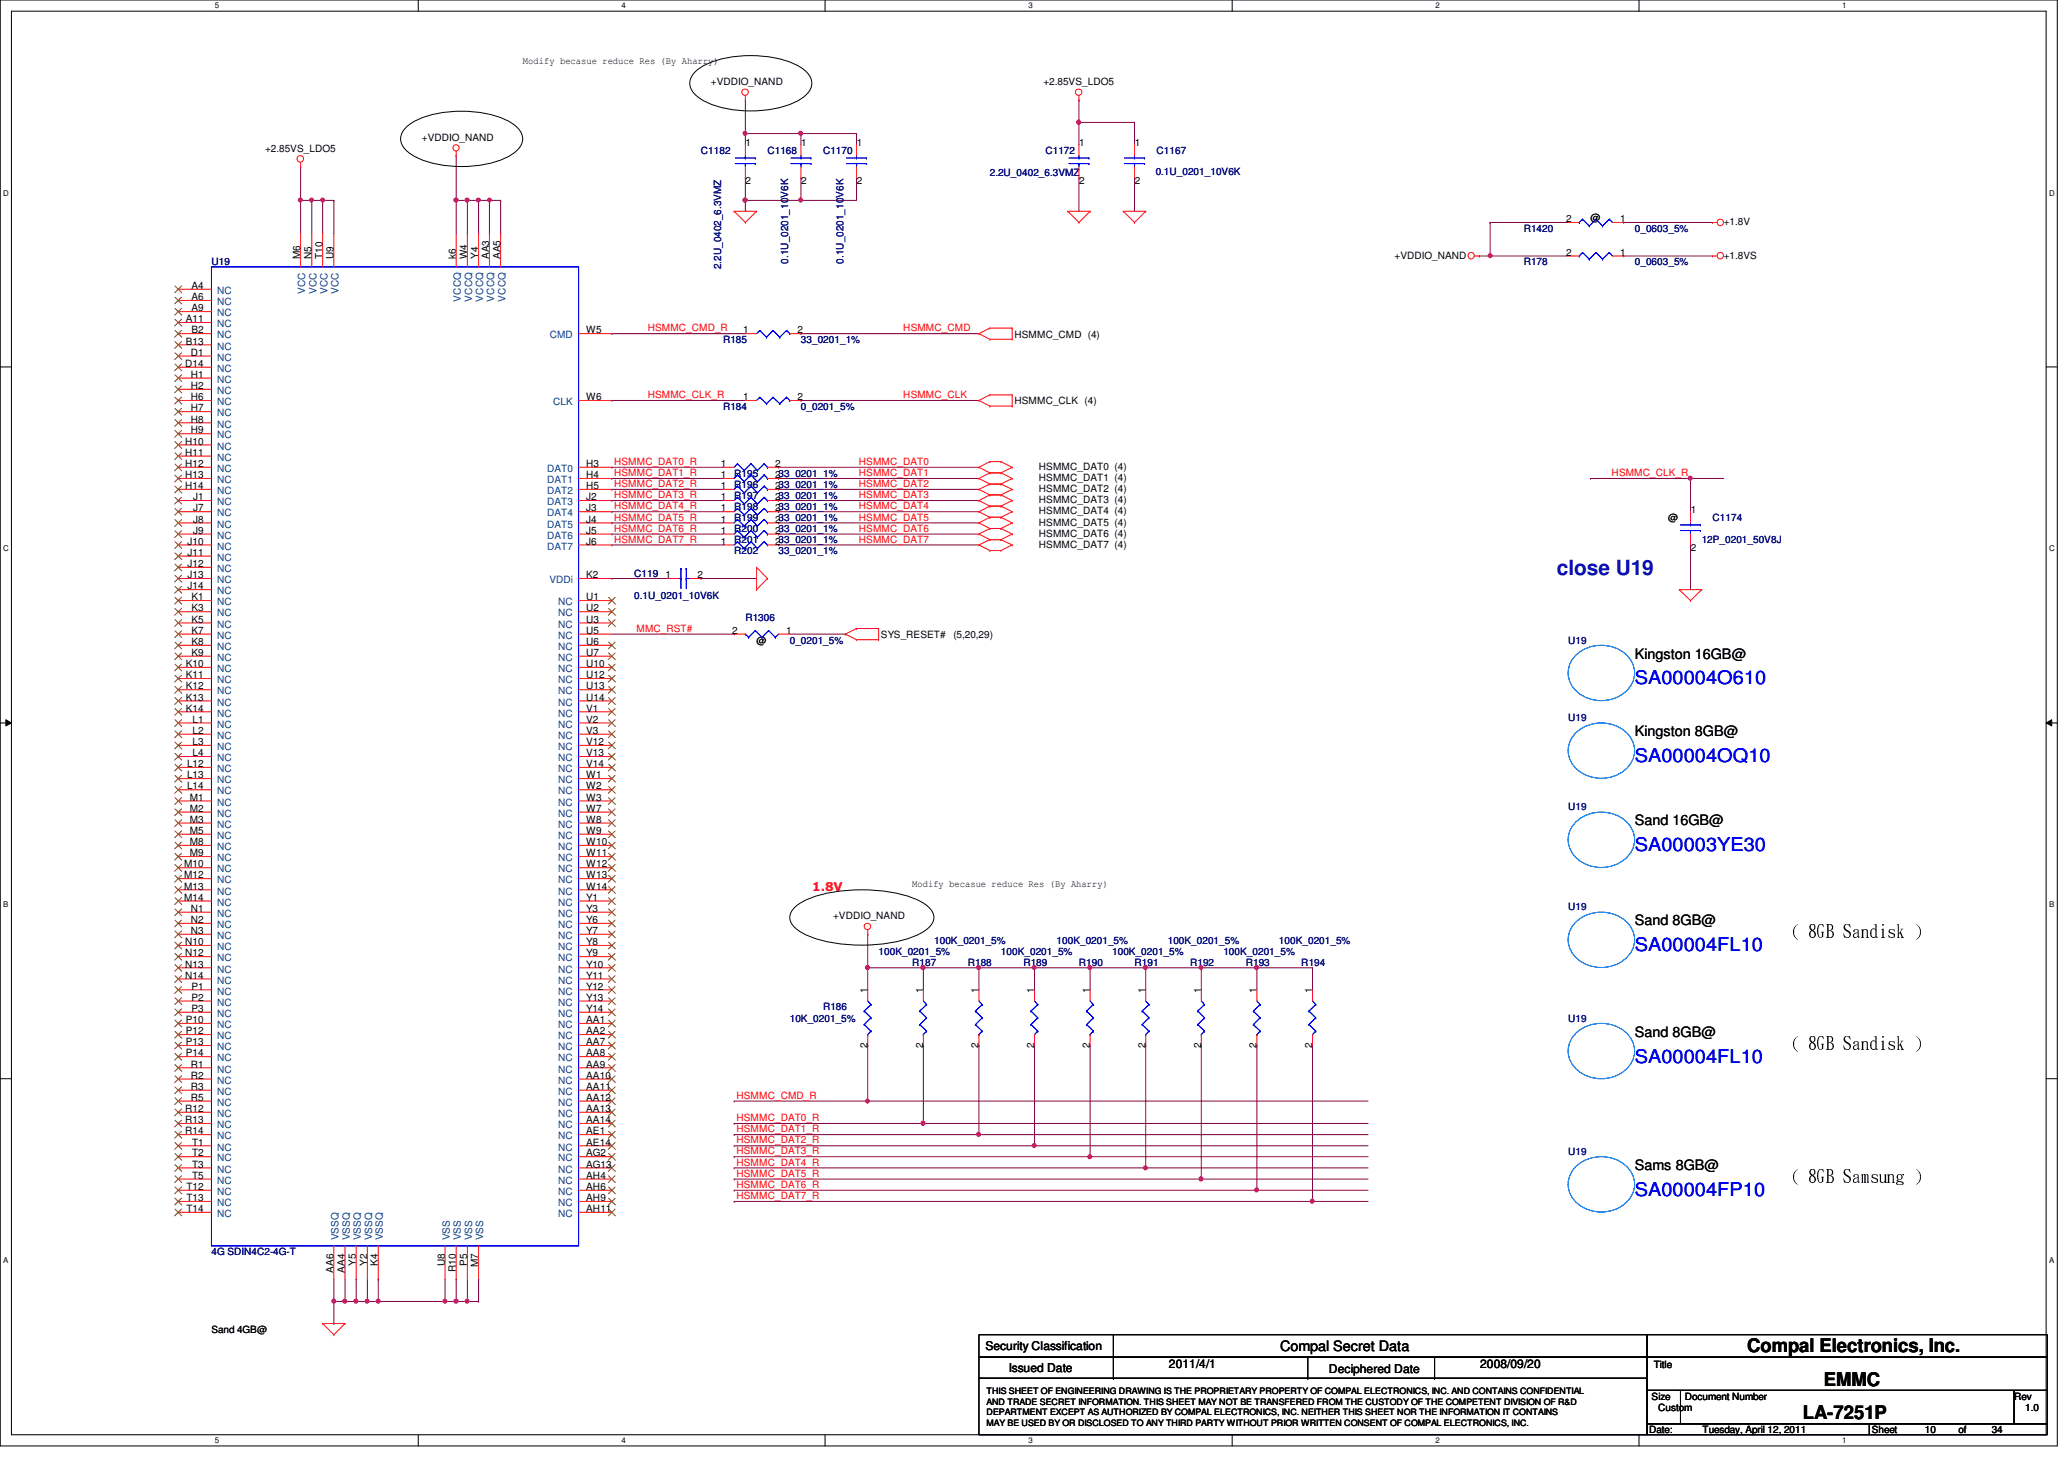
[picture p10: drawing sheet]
<svg xmlns="http://www.w3.org/2000/svg" width="297mm" height="210mm" viewBox="0 0 297 210" stroke-linecap="round" stroke-linejoin="round" font-family="sans-serif">
<defs><g id="words">
<text font-size="3" fill="#0000a0" x="224.1" y="82.8">close U19</text>
<g font-size="2.7" fill="#00f">
<text x="235.3" y="98.5">SA00004O610</text>
<text x="235.3" y="109.7">SA00004OQ10</text>
<text x="235.3" y="122.5">SA00003YE30</text>
<text x="235.3" y="136.9">SA00004FL10</text>
<text x="235.3" y="152.9">SA00004FL10</text>
<text x="235.3" y="172.1">SA00004FP10</text>
</g>
<g font-size="2.7">
<text x="251.5" y="194.6">Compal Electronics, Inc.</text>
<text x="262.5" y="199.4">EMMC</text>
<text x="259.5" y="204.2">LA-7251P</text>
</g>
<g font-size="2.5">
<text x="257.7" y="134.9">( 8GB Sandisk )</text>
<text x="257.7" y="150.9">( 8GB Sandisk )</text>
<text x="257.7" y="170.1">( 8GB Samsung )</text>
</g>
<g font-size="2.1">
<text x="235.3" y="94.7">Kingston 16GB@</text>
<text x="235.3" y="105.9">Kingston 8GB@</text>
<text x="235.3" y="118.7">Sand 16GB@</text>
<text x="235.3" y="133.1">Sand 8GB@</text>
<text x="235.3" y="149.1">Sand 8GB@</text>
<text x="235.3" y="168.3">Sams 8GB@</text>
<text x="184.2" y="194.4">Compal Secret Data</text>
</g>
<text font-size="1.7" fill="#f00" x="116.9" y="128.1">1.8V</text>
<g font-size="1.7">
<text x="141.8" y="194.3">Security Classification</text>
<text x="145.2" y="197.3">Issued Date</text>
<text x="168.2" y="196.8">2011/4/1</text>
<text x="191.3" y="197.5">Deciphered Date</text>
<text x="213" y="196.8">2008/09/20</text>
</g>
<g font-size="1.4">
<text x="75.3" y="9.2">Modify becasue reduce Res (By Aharry)</text>
<text x="102.3" y="12.2">+VDDIO_NAND</text>
<text x="150.2" y="12.2">+2.85VS_LDO5</text>
<text x="38.1" y="21.8">+2.85VS_LDO5</text>
<text x="60.7" y="20.2">+VDDIO_NAND</text>
<text x="107.3" y="21">1</text>
<text x="115.3" y="21">1</text>
<text x="123.3" y="21">1</text>
<text x="155.3" y="21">1</text>
<text x="163.3" y="21">1</text>
<text x="107.3" y="26.5">2</text>
<text x="115.3" y="26.5">2</text>
<text x="123.3" y="26.5">2</text>
<text x="155.3" y="26.5">2</text>
<text x="163.3" y="26.5">2</text>
<text x="225.4" y="32">2</text>
<text x="228.9" y="31.7">@</text>
<text x="233.2" y="32">1</text>
<text x="248.1" y="32.4">+1.8V</text>
<text x="27.6" y="41.6">A4</text>
<text x="43.2" y="37.3" transform="rotate(-90 43.2 37.3)">M6</text>
<text x="44.8" y="37.3" transform="rotate(-90 44.8 37.3)">N5</text>
<text x="46.4" y="37.3" transform="rotate(-90 46.4 37.3)">T10</text>
<text x="48" y="37.3" transform="rotate(-90 48 37.3)">U9</text>
<text x="65.6" y="37.3" transform="rotate(-90 65.6 37.3)">k6</text>
<text x="67.2" y="37.3" transform="rotate(-90 67.2 37.3)">W4</text>
<text x="68.8" y="37.3" transform="rotate(-90 68.8 37.3)">Y4</text>
<text x="70.4" y="37.3" transform="rotate(-90 70.4 37.3)">AA3</text>
<text x="72" y="37.3" transform="rotate(-90 72 37.3)">AA5</text>
<text x="200.7" y="37.2">+VDDIO_NAND</text>
<text x="225.4" y="36.8">2</text>
<text x="233.2" y="36.8">1</text>
<text x="248.1" y="37.2">+1.8VS</text>
<text x="26.8" y="46.4">A11</text>
<text x="27.6" y="43.2">A6</text>
<text x="27.6" y="44.8">A9</text>
<text x="27.6" y="48">B2</text>
<text x="84.4" y="48">W5</text>
<text x="107" y="48">1</text>
<text x="114.8" y="48">2</text>
<text x="26.7" y="52.8">D14</text>
<text x="26.8" y="49.6">B13</text>
<text x="27.5" y="51.2">D1</text>
<text x="146" y="48.6">HSMMC_CMD (4)</text>
<text x="27.5" y="54.4">H1</text>
<text x="27.5" y="56">H2</text>
<text x="27.5" y="57.6">H6</text>
<text x="27.5" y="59.2">H7</text>
<text x="84.4" y="57.6">W6</text>
<text x="107" y="57.6">1</text>
<text x="114.8" y="57.6">2</text>
<text x="146" y="58.2">HSMMC_CLK (4)</text>
<text x="26.7" y="64">H10</text>
<text x="26.7" y="65.6">H11</text>
<text x="27.5" y="60.8">H8</text>
<text x="27.5" y="62.4">H9</text>
<text x="26.7" y="67.2">H12</text>
<text x="26.7" y="68.8">H13</text>
<text x="26.7" y="70.4">H14</text>
<text x="27.8" y="72">J1</text>
<text x="84.4" y="72">J2</text>
<text x="84.4" y="67.2">H3</text>
<text x="84.4" y="68.8">H4</text>
<text x="84.4" y="70.4">H5</text>
<text x="103.8" y="70.4">1</text>
<text x="103.8" y="72">1</text>
<text x="103.8" y="67.2">1</text>
<text x="103.8" y="68.8">1</text>
<text x="111.5" y="70.4">233_0201_1%</text>
<text x="111.5" y="72">233_0201_1%</text>
<text x="111.5" y="67.2">2</text>
<text x="111.5" y="68.8">233_0201_1%</text>
<text x="149.5" y="69.2">HSMMC_DAT1 (4)</text>
<text x="149.5" y="70.8">HSMMC_DAT2 (4)</text>
<text x="149.5" y="67.6">HSMMC_DAT0 (4)</text>
<text x="27.8" y="73.6">J7</text>
<text x="27.8" y="75.2">J8</text>
<text x="27.8" y="76.8">J9</text>
<text x="84.4" y="73.6">J3</text>
<text x="84.4" y="75.2">J4</text>
<text x="84.4" y="76.8">J5</text>
<text x="103.8" y="76.8">1</text>
<text x="103.8" y="73.6">1</text>
<text x="103.8" y="75.2">1</text>
<text x="111.5" y="76.8">233_0201_1%</text>
<text x="111.5" y="73.6">233_0201_1%</text>
<text x="111.5" y="75.2">233_0201_1%</text>
<text x="149.5" y="72.4">HSMMC_DAT3 (4)</text>
<text x="149.5" y="74">HSMMC_DAT4 (4)</text>
<text x="149.5" y="75.6">HSMMC_DAT5 (4)</text>
<text x="149.5" y="77.2">HSMMC_DAT6 (4)</text>
<text x="240.1" y="75">@</text>
<text x="243.3" y="73.8">1</text>
<text x="27" y="78.4">J10</text>
<text x="27" y="80">J11</text>
<text x="27" y="81.6">J12</text>
<text x="27" y="83.2">J13</text>
<text x="84.4" y="78.4">J6</text>
<text x="84.4" y="83.2">K2</text>
<text x="95.8" y="83.2">1</text>
<text x="100.4" y="83.2">2</text>
<text x="103.8" y="78.4">1</text>
<text x="111.5" y="78.4">233_0201_1%</text>
<text x="149.5" y="78.8">HSMMC_DAT7 (4)</text>
<text x="243.3" y="79.3">2</text>
<text x="27" y="84.8">J14</text>
<text x="27.6" y="86.4">K1</text>
<text x="27.6" y="88">K3</text>
<text x="27.6" y="89.6">K5</text>
<text x="84.4" y="86.4">U1</text>
<text x="84.4" y="88">U2</text>
<text x="84.4" y="89.6">U3</text>
<text x="26.8" y="96">K10</text>
<text x="27.6" y="91.2">K7</text>
<text x="27.6" y="92.8">K8</text>
<text x="27.6" y="94.4">K9</text>
<text x="84.4" y="91.2">U5</text>
<text x="84.4" y="92.8">U6</text>
<text x="84.4" y="94.4">U7</text>
<text x="84.4" y="96">U10</text>
<text x="105.4" y="91.2">2</text>
<text x="108.9" y="92.6">@</text>
<text x="113.2" y="91.2">1</text>
<text x="126.8" y="91.8">SYS_RESET#</text>
<text x="137.2" y="91.8">(5,20,29)</text>
<text x="26.8" y="97.6">K11</text>
<text x="26.8" y="99.2">K12</text>
<text x="26.8" y="100.8">K13</text>
<text x="84.4" y="97.6">U12</text>
<text x="84.4" y="99.2">U13</text>
<text x="84.4" y="100.8">U14</text>
<text x="26.8" y="102.4">K14</text>
<text x="27.7" y="104">L1</text>
<text x="27.7" y="105.6">L2</text>
<text x="27.7" y="107.2">L3</text>
<text x="84.4" y="102.4">V1</text>
<text x="84.4" y="104">V2</text>
<text x="84.4" y="105.6">V3</text>
<text x="84.4" y="107.2">V12</text>
<text x="26.9" y="110.4">L12</text>
<text x="26.9" y="112">L13</text>
<text x="26.9" y="113.6">L14</text>
<text x="27.7" y="108.8">L4</text>
<text x="84.4" y="112">W1</text>
<text x="84.4" y="113.6">W2</text>
<text x="84.4" y="108.8">V13</text>
<text x="84.4" y="110.4">V14</text>
<text x="27.3" y="115.2">M1</text>
<text x="27.3" y="116.8">M2</text>
<text x="27.3" y="118.4">M3</text>
<text x="27.3" y="120">M5</text>
<text x="84.4" y="115.2">W3</text>
<text x="84.4" y="116.8">W7</text>
<text x="84.4" y="118.4">W8</text>
<text x="84.4" y="120">W9</text>
<text x="26.5" y="124.8">M10</text>
<text x="27.3" y="121.6">M8</text>
<text x="27.3" y="123.2">M9</text>
<text x="84.4" y="121.6">W10</text>
<text x="84.4" y="123.2">W11</text>
<text x="84.4" y="124.8">W12</text>
<text x="26.5" y="126.4">M12</text>
<text x="26.5" y="128">M13</text>
<text x="26.5" y="129.6">M14</text>
<text x="27.5" y="131.2">N1</text>
<text x="84.4" y="129.6">Y1</text>
<text x="84.4" y="131.2">Y3</text>
<text x="84.4" y="126.4">W13</text>
<text x="84.4" y="128">W14</text>
<text x="131.3" y="127.6">Modify becasue reduce Res (By Aharry)</text>
<text x="26.7" y="136">N10</text>
<text x="26.7" y="137.6">N12</text>
<text x="27.5" y="132.8">N2</text>
<text x="27.5" y="134.4">N3</text>
<text x="84.4" y="132.8">Y6</text>
<text x="84.4" y="134.4">Y7</text>
<text x="84.4" y="136">Y8</text>
<text x="84.4" y="137.6">Y9</text>
<text x="119.9" y="132.2">+VDDIO_NAND</text>
<text x="26.7" y="139.2">N13</text>
<text x="26.7" y="140.8">N14</text>
<text x="27.6" y="142.4">P1</text>
<text x="27.6" y="144">P2</text>
<text x="84.4" y="139.2">Y10</text>
<text x="84.4" y="140.8">Y11</text>
<text x="84.4" y="142.4">Y12</text>
<text x="84.4" y="144">Y13</text>
<text x="124.8" y="142.9" transform="rotate(-90 124.8 142.9)">1</text>
<text x="132.8" y="142.9" transform="rotate(-90 132.8 142.9)">1</text>
<text x="140.8" y="142.9" transform="rotate(-90 140.8 142.9)">1</text>
<text x="148.8" y="142.9" transform="rotate(-90 148.8 142.9)">1</text>
<text x="156.8" y="142.9" transform="rotate(-90 156.8 142.9)">1</text>
<text x="164.8" y="142.9" transform="rotate(-90 164.8 142.9)">1</text>
<text x="172.8" y="142.9" transform="rotate(-90 172.8 142.9)">1</text>
<text x="180.8" y="142.9" transform="rotate(-90 180.8 142.9)">1</text>
<text x="188.8" y="142.9" transform="rotate(-90 188.8 142.9)">1</text>
<text x="26.8" y="147.2">P10</text>
<text x="26.8" y="148.8">P12</text>
<text x="27.6" y="145.6">P3</text>
<text x="84.4" y="145.6">Y14</text>
<text x="84.4" y="147.2">AA1</text>
<text x="84.4" y="148.8">AA2</text>
<text x="26.8" y="150.4">P13</text>
<text x="26.8" y="152">P14</text>
<text x="27.5" y="153.6">R1</text>
<text x="27.5" y="155.2">R2</text>
<text x="84.4" y="150.4">AA7</text>
<text x="84.4" y="152">AA8</text>
<text x="84.4" y="153.6">AA9</text>
<text x="84.4" y="155.2">AA10</text>
<text x="124.8" y="150.7" transform="rotate(-90 124.8 150.7)">2</text>
<text x="132.8" y="150.7" transform="rotate(-90 132.8 150.7)">2</text>
<text x="140.8" y="150.7" transform="rotate(-90 140.8 150.7)">2</text>
<text x="148.8" y="150.7" transform="rotate(-90 148.8 150.7)">2</text>
<text x="156.8" y="150.7" transform="rotate(-90 156.8 150.7)">2</text>
<text x="164.8" y="150.7" transform="rotate(-90 164.8 150.7)">2</text>
<text x="172.8" y="150.7" transform="rotate(-90 172.8 150.7)">2</text>
<text x="180.8" y="150.7" transform="rotate(-90 180.8 150.7)">2</text>
<text x="188.8" y="150.7" transform="rotate(-90 188.8 150.7)">2</text>
<text x="26.7" y="160">R12</text>
<text x="26.7" y="161.6">R13</text>
<text x="27.5" y="156.8">R3</text>
<text x="27.5" y="158.4">R5</text>
<text x="84.4" y="156.8">AA11</text>
<text x="84.4" y="158.4">AA12</text>
<text x="84.4" y="160">AA13</text>
<text x="84.4" y="161.6">AA14</text>
<text x="26.7" y="163.2">R14</text>
<text x="27.6" y="164.8">T1</text>
<text x="27.6" y="166.4">T2</text>
<text x="27.6" y="168">T3</text>
<text x="84.4" y="163.2">AE1</text>
<text x="84.4" y="164.8">AE14</text>
<text x="84.4" y="166.4">AG2</text>
<text x="84.4" y="168">AG13</text>
<text x="26.8" y="171.2">T12</text>
<text x="26.8" y="172.8">T13</text>
<text x="27.6" y="169.6">T5</text>
<text x="84.4" y="169.6">AH4</text>
<text x="84.4" y="171.2">AH6</text>
<text x="84.4" y="172.8">AH9</text>
<text x="26.8" y="174.4">T14</text>
<text x="84.4" y="174.4">AH11</text>
<text x="48" y="183.1" transform="rotate(-90 48 183.1)">AA6</text>
<text x="49.6" y="183.1" transform="rotate(-90 49.6 183.1)">AA4</text>
<text x="51.2" y="182.1" transform="rotate(-90 51.2 182.1)">Y5</text>
<text x="52.8" y="182.1" transform="rotate(-90 52.8 182.1)">Y2</text>
<text x="54.4" y="182.1" transform="rotate(-90 54.4 182.1)">K4</text>
<text x="64" y="182.2" transform="rotate(-90 64 182.2)">U8</text>
<text x="65.6" y="183" transform="rotate(-90 65.6 183)">R10</text>
<text x="67.2" y="182.1" transform="rotate(-90 67.2 182.1)">P5</text>
<text x="68.8" y="182.3" transform="rotate(-90 68.8 182.3)">M7</text>
<text x="30.4" y="191.8">Sand 4GB@</text>
<text x="238" y="196.8">Title</text>
<text x="237.7" y="201.4">Size</text>
<text x="238.6" y="203">Custom</text>
<text x="242.5" y="201.4">Document Number</text>
<text x="289.9" y="201.4">Rev</text>
<text x="291.5" y="203">1.0</text>
<text x="237.4" y="206.2">Date:</text>
<text x="245" y="206.2">Tuesday, April 12, 2011</text>
<text x="269.4" y="206.2">Sheet</text>
<text x="277" y="206.2">10</text>
<text x="281.9" y="206.2">of</text>
<text x="286.6" y="206.2">34</text>
</g>
<g font-size="1.4" fill="#000080">
<text x="100.9" y="22.2">C1182</text>
<text x="110.4" y="22.2">C1168</text>
<text x="118.4" y="22.2">C1170</text>
<text x="150.4" y="22.2">C1172</text>
<text x="166.5" y="22.2">C1167</text>
<text x="142.4" y="25.4">2.2U_0402_6.3VMZ</text>
<text x="166.3" y="25.2">0.1U_0201_10V6K</text>
<text x="219.3" y="33.4">R1420</text>
<text x="235.3" y="33.4">0_0603_5%</text>
<text x="30.4" y="38.2">U19</text>
<text x="103.8" y="38.7" transform="rotate(-90 103.8 38.7)">2.2U_0402_6.3VMZ</text>
<text x="113.4" y="37.9" transform="rotate(-90 113.4 37.9)">0.1U_0201_10V6K</text>
<text x="121.4" y="37.9" transform="rotate(-90 121.4 37.9)">0.1U_0201_10V6K</text>
<text x="219.3" y="38.2">R178</text>
<text x="235.3" y="38.2">0_0603_5%</text>
<text x="104.1" y="49.4">R185</text>
<text x="115.3" y="49.4">33_0201_1%</text>
<text x="104.1" y="59">R184</text>
<text x="115.3" y="59">0_0201_5%</text>
<text x="105.7" y="71.8">R197</text>
<text x="105.7" y="68.6">R195</text>
<text x="105.7" y="70.2">R196</text>
<text x="105.7" y="73.4">R198</text>
<text x="105.7" y="75">R199</text>
<text x="105.7" y="76.6">R200</text>
<text x="246.5" y="75">C1174</text>
<text x="91.3" y="83">C119</text>
<text x="105.7" y="78.2">R201</text>
<text x="105.7" y="79.8">R202</text>
<text x="112.1" y="79.8">33_0201_1%</text>
<text x="244.9" y="78.2">12P_0201_50V8J</text>
<text x="91.3" y="86.2">0.1U_0201_10V6K</text>
<text x="107.3" y="89.4">R1306</text>
<text x="113.7" y="92.6">0_0201_5%</text>
<text x="225.7" y="92.6">U19</text>
<text x="225.7" y="103.8">U19</text>
<text x="225.7" y="116.6">U19</text>
<text x="225.7" y="131">U19</text>
<text x="126.4" y="137.4">100K_0201_5%</text>
<text x="134.4" y="135.8">100K_0201_5%</text>
<text x="144.1" y="137.4">100K_0201_5%</text>
<text x="152.1" y="135.8">100K_0201_5%</text>
<text x="160.1" y="137.4">100K_0201_5%</text>
<text x="168.1" y="135.8">100K_0201_5%</text>
<text x="176.1" y="137.4">100K_0201_5%</text>
<text x="184.1" y="135.8">100K_0201_5%</text>
<text x="131.3" y="139">R187</text>
<text x="139.3" y="139">R188</text>
<text x="147.3" y="139">R189</text>
<text x="155.3" y="139">R190</text>
<text x="163.3" y="139">R191</text>
<text x="171.3" y="139">R192</text>
<text x="179.3" y="139">R193</text>
<text x="187.3" y="139">R194</text>
<text x="113.7" y="147">10K_0201_5%</text>
<text x="118.4" y="145.4">R186</text>
<text x="225.7" y="147">U19</text>
<text x="225.7" y="166.2">U19</text>
<text x="30.4" y="180.6">4G SDIN4C2-4G-T</text>
</g>
<g font-size="1.4" fill="#004080">
<text x="31.2" y="42.3">NC</text>
<text x="31.2" y="43.9">NC</text>
<text x="31.2" y="45.5">NC</text>
<text x="31.2" y="47.1">NC</text>
<text x="43.9" y="42.3" transform="rotate(-90 43.9 42.3)">VCC</text>
<text x="45.5" y="42.3" transform="rotate(-90 45.5 42.3)">VCC</text>
<text x="47.1" y="42.3" transform="rotate(-90 47.1 42.3)">VCC</text>
<text x="48.7" y="42.3" transform="rotate(-90 48.7 42.3)">VCC</text>
<text x="66.3" y="43.4" transform="rotate(-90 66.3 43.4)">VCCQ</text>
<text x="67.9" y="43.4" transform="rotate(-90 67.9 43.4)">VCCQ</text>
<text x="69.6" y="43.4" transform="rotate(-90 69.6 43.4)">VCCQ</text>
<text x="71.1" y="43.4" transform="rotate(-90 71.1 43.4)">VCCQ</text>
<text x="72.7" y="43.4" transform="rotate(-90 72.7 43.4)">VCCQ</text>
<text x="31.2" y="48.7">NC</text>
<text x="31.2" y="50.3">NC</text>
<text x="31.2" y="51.9">NC</text>
<text x="31.2" y="53.5">NC</text>
<text x="79.1" y="48.7">CMD</text>
<text x="31.2" y="55.1">NC</text>
<text x="31.2" y="56.7">NC</text>
<text x="31.2" y="58.3">NC</text>
<text x="31.2" y="59.9">NC</text>
<text x="79.6" y="58.3">CLK</text>
<text x="31.2" y="61.5">NC</text>
<text x="31.2" y="63.1">NC</text>
<text x="31.2" y="64.7">NC</text>
<text x="31.2" y="66.3">NC</text>
<text x="31.2" y="67.9">NC</text>
<text x="31.2" y="69.5">NC</text>
<text x="31.2" y="71.1">NC</text>
<text x="78.7" y="67.9">DAT0</text>
<text x="78.7" y="69.5">DAT1</text>
<text x="78.7" y="71.1">DAT2</text>
<text x="31.2" y="72.7">NC</text>
<text x="31.2" y="74.3">NC</text>
<text x="31.2" y="75.9">NC</text>
<text x="31.2" y="77.5">NC</text>
<text x="78.7" y="72.7">DAT3</text>
<text x="78.7" y="74.3">DAT4</text>
<text x="78.7" y="75.9">DAT5</text>
<text x="78.7" y="77.5">DAT6</text>
<text x="31.2" y="79.1">NC</text>
<text x="31.2" y="80.7">NC</text>
<text x="31.2" y="82.3">NC</text>
<text x="31.2" y="83.9">NC</text>
<text x="78.7" y="79.1">DAT7</text>
<text x="79.1" y="83.9">VDDi</text>
<text x="31.2" y="85.5">NC</text>
<text x="31.2" y="87.1">NC</text>
<text x="31.2" y="88.7">NC</text>
<text x="80.3" y="87.1">NC</text>
<text x="80.3" y="88.7">NC</text>
<text x="31.2" y="91.9">NC</text>
<text x="31.2" y="90.3">NC</text>
<text x="31.2" y="93.5">NC</text>
<text x="31.2" y="95.1">NC</text>
<text x="80.3" y="90.3">NC</text>
<text x="80.3" y="91.9">NC</text>
<text x="80.3" y="93.5">NC</text>
<text x="80.3" y="95.1">NC</text>
<text x="31.2" y="96.7">NC</text>
<text x="31.2" y="98.3">NC</text>
<text x="31.2" y="99.9">NC</text>
<text x="31.2" y="101.5">NC</text>
<text x="80.3" y="96.7">NC</text>
<text x="80.3" y="98.3">NC</text>
<text x="80.3" y="99.9">NC</text>
<text x="80.3" y="101.5">NC</text>
<text x="31.2" y="103.1">NC</text>
<text x="31.2" y="104.7">NC</text>
<text x="31.2" y="106.3">NC</text>
<text x="31.2" y="107.9">NC</text>
<text x="80.3" y="103.1">NC</text>
<text x="80.3" y="104.7">NC</text>
<text x="80.3" y="106.3">NC</text>
<text x="80.3" y="107.9">NC</text>
<text x="31.2" y="109.5">NC</text>
<text x="31.2" y="111.1">NC</text>
<text x="31.2" y="112.7">NC</text>
<text x="80.3" y="112.7">NC</text>
<text x="80.3" y="109.5">NC</text>
<text x="80.3" y="111.1">NC</text>
<text x="31.2" y="114.3">NC</text>
<text x="31.2" y="115.9">NC</text>
<text x="31.2" y="117.5">NC</text>
<text x="31.2" y="119.1">NC</text>
<text x="80.3" y="114.3">NC</text>
<text x="80.3" y="115.9">NC</text>
<text x="80.3" y="117.5">NC</text>
<text x="80.3" y="119.1">NC</text>
<text x="31.2" y="120.7">NC</text>
<text x="31.2" y="122.3">NC</text>
<text x="31.2" y="123.9">NC</text>
<text x="31.2" y="125.5">NC</text>
<text x="80.3" y="120.7">NC</text>
<text x="80.3" y="122.3">NC</text>
<text x="80.3" y="123.9">NC</text>
<text x="80.3" y="125.5">NC</text>
<text x="31.2" y="127.1">NC</text>
<text x="31.2" y="128.7">NC</text>
<text x="31.2" y="130.3">NC</text>
<text x="31.2" y="131.9">NC</text>
<text x="80.3" y="130.3">NC</text>
<text x="80.3" y="131.9">NC</text>
<text x="80.3" y="127.1">NC</text>
<text x="80.3" y="128.7">NC</text>
<text x="31.2" y="133.5">NC</text>
<text x="31.2" y="135.1">NC</text>
<text x="31.2" y="136.7">NC</text>
<text x="80.3" y="133.5">NC</text>
<text x="80.3" y="135.1">NC</text>
<text x="80.3" y="136.7">NC</text>
<text x="31.2" y="138.3">NC</text>
<text x="31.2" y="139.9">NC</text>
<text x="31.2" y="141.5">NC</text>
<text x="31.2" y="143.1">NC</text>
<text x="80.3" y="138.3">NC</text>
<text x="80.3" y="139.9">NC</text>
<text x="80.3" y="141.5">NC</text>
<text x="80.3" y="143.1">NC</text>
<text x="31.2" y="144.7">NC</text>
<text x="31.2" y="146.3">NC</text>
<text x="31.2" y="147.9">NC</text>
<text x="31.2" y="149.5">NC</text>
<text x="80.3" y="144.7">NC</text>
<text x="80.3" y="146.3">NC</text>
<text x="80.3" y="147.9">NC</text>
<text x="80.3" y="149.5">NC</text>
<text x="31.2" y="154.3">NC</text>
<text x="31.2" y="155.9">NC</text>
<text x="31.2" y="151.1">NC</text>
<text x="31.2" y="152.7">NC</text>
<text x="80.3" y="151.1">NC</text>
<text x="80.3" y="152.7">NC</text>
<text x="80.3" y="154.3">NC</text>
<text x="80.3" y="155.9">NC</text>
<text x="31.2" y="157.5">NC</text>
<text x="31.2" y="159.1">NC</text>
<text x="31.2" y="160.7">NC</text>
<text x="80.3" y="157.5">NC</text>
<text x="80.3" y="159.1">NC</text>
<text x="80.3" y="160.7">NC</text>
<text x="31.2" y="162.3">NC</text>
<text x="31.2" y="163.9">NC</text>
<text x="31.2" y="165.5">NC</text>
<text x="31.2" y="167.1">NC</text>
<text x="80.3" y="162.3">NC</text>
<text x="80.3" y="163.9">NC</text>
<text x="80.3" y="165.5">NC</text>
<text x="80.3" y="167.1">NC</text>
<text x="31.2" y="168.7">NC</text>
<text x="31.2" y="170.3">NC</text>
<text x="31.2" y="171.9">NC</text>
<text x="31.2" y="173.5">NC</text>
<text x="80.3" y="170.3">NC</text>
<text x="80.3" y="171.9">NC</text>
<text x="80.3" y="173.5">NC</text>
<text x="80.3" y="168.7">NC</text>
<text x="31.2" y="175.1">NC</text>
<text x="48.7" y="178.4" transform="rotate(-90 48.7 178.4)">VSSQ</text>
<text x="50.3" y="178.4" transform="rotate(-90 50.3 178.4)">VSSQ</text>
<text x="51.9" y="178.4" transform="rotate(-90 51.9 178.4)">VSSQ</text>
<text x="53.5" y="178.4" transform="rotate(-90 53.5 178.4)">VSSQ</text>
<text x="55.1" y="178.4" transform="rotate(-90 55.1 178.4)">VSSQ</text>
<text x="64.7" y="178.4" transform="rotate(-90 64.7 178.4)">VSS</text>
<text x="66.3" y="178.4" transform="rotate(-90 66.3 178.4)">VSS</text>
<text x="67.9" y="178.4" transform="rotate(-90 67.9 178.4)">VSS</text>
<text x="69.6" y="178.4" transform="rotate(-90 69.6 178.4)">VSS</text>
<text x="80.3" y="175.1">NC</text>
</g>
<g font-size="1.4" fill="#f00">
<text x="93.2" y="47.7">HSMMC_CMD_R</text>
<text x="130" y="47.7">HSMMC_CMD</text>
<text x="93.2" y="57.3">HSMMC_CLK_R</text>
<text x="130" y="57.3">HSMMC_CLK</text>
<text x="88.4" y="66.9">HSMMC_DAT0_R</text>
<text x="88.4" y="68.5">HSMMC_DAT1_R</text>
<text x="88.4" y="70.1">HSMMC_DAT2_R</text>
<text x="88.4" y="71.7">HSMMC_DAT3_R</text>
<text x="123.6" y="68.5">HSMMC_DAT1</text>
<text x="123.6" y="71.7">HSMMC_DAT3</text>
<text x="123.6" y="66.9">HSMMC_DAT0</text>
<text x="123.6" y="70.1">HSMMC_DAT2</text>
<text x="231.9" y="68.5">HSMMC_CLK_R</text>
<text x="88.4" y="73.3">HSMMC_DAT4_R</text>
<text x="88.4" y="74.9">HSMMC_DAT5_R</text>
<text x="88.4" y="76.5">HSMMC_DAT6_R</text>
<text x="123.6" y="73.3">HSMMC_DAT4</text>
<text x="123.6" y="74.9">HSMMC_DAT5</text>
<text x="123.6" y="76.5">HSMMC_DAT6</text>
<text x="88.4" y="78.1">HSMMC_DAT7_R</text>
<text x="123.6" y="78.1">HSMMC_DAT7</text>
<text x="91.6" y="90.9">MMC_RST#</text>
<text x="106" y="158.1">HSMMC_CMD_R</text>
<text x="106" y="161.3">HSMMC_DAT0_R</text>
<text x="106" y="166.1">HSMMC_DAT3_R</text>
<text x="106" y="162.9">HSMMC_DAT1_R</text>
<text x="106" y="164.5">HSMMC_DAT2_R</text>
<text x="106" y="167.7">HSMMC_DAT4_R</text>
<text x="106" y="169.3">HSMMC_DAT5_R</text>
<text x="106" y="170.9">HSMMC_DAT6_R</text>
<text x="106" y="172.5">HSMMC_DAT7_R</text>
</g>
<g font-size="1.3">
<text x="142" y="200.6">THIS SHEET OF ENGINEERING DRAWING IS THE PROPRIETARY PROPERTY OF COMPAL ELECTRONICS, INC. AND CONTAINS CONFIDENTIAL</text>
<text x="142" y="202.1">AND TRADE SECRET INFORMATION. THIS SHEET MAY NOT BE TRANSFERED FROM THE CUSTODY OF THE COMPETENT DIVISION OF R&amp;D</text>
<text x="142" y="203.6">DEPARTMENT EXCEPT AS AUTHORIZED BY COMPAL ELECTRONICS, INC. NEITHER THIS SHEET NOR THE INFORMATION IT CONTAINS</text>
<text x="142" y="205.1">MAY BE USED BY OR DISCLOSED TO ANY THIRD PARTY WITHOUT PRIOR WRITTEN CONSENT OF COMPAL ELECTRONICS, INC.</text>
</g>
<g font-size="1.1">
<text x="30.9" y="1.1">5</text>
<text x="89.4" y="1.1">4</text>
<text x="148" y="1.1">3</text>
<text x="206.6" y="1.1">2</text>
<text x="265.1" y="1.1">1</text>
<text x=".5" y="28.2">D</text>
<text x="294.9" y="28.2">D</text>
<text x=".5" y="79.3">C</text>
<text x="294.9" y="79.3">C</text>
<text x=".5" y="130.6">B</text>
<text x="294.9" y="130.6">B</text>
<text x=".5" y="181.7">A</text>
<text x="294.9" y="181.7">A</text>
<text x="30.9" y="207.6">5</text>
<text x="89.4" y="207.6">4</text>
<text x="148" y="207.6">3</text>
<text x="206.6" y="207.6">2</text>
<text x="265.1" y="207.6">1</text>
</g>
</g></defs>
<path d="M0 0h296.1v208h-296.1zM1.6 1.6h292.9v204.8h-292.9z" fill="none" stroke="#000" stroke-width=".14"/>
<g fill="#fff">
<path d="M30.9 .2h.6v1.2h-.6z"/>
<path d="M30.9 206.6h.6v1.2h-.6z"/>
</g>
<path d="M60.2 0v1.6M60.2 206.4v1.6" fill="none" stroke="#000" stroke-width=".14"/>
<g fill="#fff">
<path d="M89.4 .2h.6v1.2h-.6z"/>
<path d="M89.4 206.6h.6v1.2h-.6z"/>
</g>
<path d="M118.7 0v1.6M118.7 206.4v1.6" fill="none" stroke="#000" stroke-width=".14"/>
<g fill="#fff">
<path d="M148 .2h.6v1.2h-.6z"/>
<path d="M148 206.6h.6v1.2h-.6z"/>
</g>
<path d="M177.3 0v1.6M177.3 206.4v1.6" fill="none" stroke="#000" stroke-width=".14"/>
<g fill="#fff">
<path d="M206.6 .2h.6v1.2h-.6z"/>
<path d="M206.6 206.6h.6v1.2h-.6z"/>
</g>
<path d="M235.9 0v1.6M235.9 206.4v1.6" fill="none" stroke="#000" stroke-width=".14"/>
<g fill="#fff">
<path d="M265.1 .2h.6v1.2h-.6z"/>
<path d="M265.1 206.6h.6v1.2h-.6z"/>
<path d="M.5 27.2h.7v1.2h-.7z"/>
<path d="M294.9 27.2h.8v1.2h-.8z"/>
<path d="M.5 78.4h.7v1.1h-.7z"/>
<path d="M294.9 78.4h.8v1.1h-.8z"/>
</g>
<path d="M0 52.8h1.6M294.5 52.8h1.6" fill="none" stroke="#000" stroke-width=".14"/>
<g fill="#fff">
<path d="M.5 129.6h.7v1.2h-.7z"/>
<path d="M294.9 129.6h.7v1.2h-.7z"/>
</g>
<path d="M0 104h1.6M.8 103.5l.8 .5-.8 .4zM294.5 104l.8-.5v.9zM294.5 104h1.6" fill="none" stroke="#000" stroke-width=".14"/>
<path d="M.8 103.5l.8 .5-.8 .4zM294.5 104l.8-.5v.9z" fill="#000"/>
<g fill="#fff">
<path d="M.5 180.8h.7v1.1h-.7z"/>
<path d="M294.9 180.8h.7v1.1h-.7z"/>
</g>
<path d="M0 155.2h1.6M294.5 155.2h1.6" fill="none" stroke="#000" stroke-width=".14"/>
<g fill="none" stroke="#800040" stroke-width=".14">
<path d="M43.3 24h.1M43.3 24v4.8M105.7 158.4h.1M124.9 150.4h.1M124.9 150.4v8h-19.2M132.9 150.4h.1M132.9 150.4v11.2M140.9 150.4h.1M140.9 150.4v12.8h-35.2M148.9 150.4h.1M148.9 150.4v14.4h-43.2M156.9 150.4h.1"/>
<path d="M156.9 150.4v16h-51.2M164.9 150.4h.1M164.9 150.4v17.6h-59.2M172.9 150.4h.1M172.9 150.4v19.2h-67.2M180.9 150.4h.1M180.9 150.4v20.8h-75.2M105.7 161.6h.1M105.7 166.4h.1M105.7 163.2h.1M105.7 169.6h.1M105.7 164.8h.1"/>
<path d="M105.7 168h.1M105.7 171.2h.1M105.7 161.6h91.2M132.9 161.6h.1"/>
</g>
<circle cx="132.8" cy="161.6" r=".31" fill="#f0f"/>
<circle cx="132.8" cy="161.6" r=".31" fill="none" stroke="#f0f" stroke-width=".14"/>
<path d="M164.9 168h.1M164.9 168h32" fill="none" stroke="#800040" stroke-width=".14"/>
<circle cx="164.8" cy="168" r=".3" fill="#f0f"/>
<circle cx="164.8" cy="168" r=".3" fill="none" stroke="#f0f" stroke-width=".14"/>
<path d="M188.9 150.4h.1M188.9 150.4v22.4h-83.2M105.7 172.8h.1M148.9 164.8h.1M148.9 164.8h48" fill="none" stroke="#800040" stroke-width=".14"/>
<circle cx="148.8" cy="164.8" r=".3" fill="#f0f"/>
<circle cx="148.8" cy="164.8" r=".3" fill="none" stroke="#f0f" stroke-width=".14"/>
<path d="M188.9 172.8h.1M188.9 172.8h8" fill="none" stroke="#800040" stroke-width=".14"/>
<circle cx="188.8" cy="172.8" r=".3" fill="#f0f"/>
<circle cx="188.8" cy="172.8" r=".3" fill="none" stroke="#f0f" stroke-width=".14"/>
<path d="M180.9 171.2h.1M180.9 171.2h16" fill="none" stroke="#800040" stroke-width=".14"/>
<circle cx="180.8" cy="171.2" r=".3" fill="#f0f"/>
<circle cx="180.8" cy="171.2" r=".3" fill="none" stroke="#f0f" stroke-width=".14"/>
<path d="M140.9 163.2h.1M140.9 163.2h56" fill="none" stroke="#800040" stroke-width=".14"/>
<circle cx="140.8" cy="163.2" r=".3" fill="#f0f"/>
<circle cx="140.8" cy="163.2" r=".3" fill="none" stroke="#f0f" stroke-width=".14"/>
<path d="M172.9 169.6h.1M172.9 169.6h24" fill="none" stroke="#800040" stroke-width=".14"/>
<circle cx="172.8" cy="169.6" r=".31" fill="#f0f"/>
<circle cx="172.8" cy="169.6" r=".31" fill="none" stroke="#f0f" stroke-width=".14"/>
<path d="M124.9 158.4h.1M124.9 158.4h72" fill="none" stroke="#800040" stroke-width=".14"/>
<circle cx="124.8" cy="158.4" r=".3" fill="#f0f"/>
<circle cx="124.8" cy="158.4" r=".3" fill="none" stroke="#f0f" stroke-width=".14"/>
<path d="M156.9 166.4h.1M156.9 166.4h40" fill="none" stroke="#800040" stroke-width=".14"/>
<circle cx="156.8" cy="166.4" r=".3" fill="#f0f"/>
<circle cx="156.8" cy="166.4" r=".3" fill="none" stroke="#f0f" stroke-width=".14"/>
<path d="M124.9 139.2h.1M124.9 139.2v3.2M124.9 139.2h8M188.9 139.2h.1M188.9 139.2v3.2" fill="none" stroke="#800040" stroke-width=".14"/>
<circle cx="132.8" cy="139.2" r=".3" fill="#f0f"/>
<circle cx="132.8" cy="139.2" r=".3" fill="none" stroke="#f0f" stroke-width=".14"/>
<circle cx="124.8" cy="139.2" r=".3" fill="#f0f"/>
<circle cx="124.8" cy="139.2" r=".3" fill="none" stroke="#f0f" stroke-width=".14"/>
<path d="M180.9 139.2h.1M180.9 139.2v3.2M180.9 139.2h8" fill="none" stroke="#800040" stroke-width=".14"/>
<circle cx="180.8" cy="139.2" r=".3" fill="#f0f"/>
<circle cx="180.8" cy="139.2" r=".3" fill="none" stroke="#f0f" stroke-width=".14"/>
<path d="M124.9 134.4h.1M124.9 134.4v4.8M156.9 139.2h.1M156.9 139.2v3.2M156.9 139.2h8M164.9 139.2h.1M164.9 139.2v3.2M172.9 139.2h.1M172.9 139.2v3.2" fill="none" stroke="#800040" stroke-width=".14"/>
<circle cx="156.8" cy="139.2" r=".3" fill="#f0f"/>
<circle cx="156.8" cy="139.2" r=".3" fill="none" stroke="#f0f" stroke-width=".14"/>
<path d="M132.9 139.2h.1M132.9 139.2h8" fill="none" stroke="#800040" stroke-width=".14"/>
<circle cx="132.8" cy="139.2" r=".3" fill="#f0f"/>
<circle cx="132.8" cy="139.2" r=".3" fill="none" stroke="#f0f" stroke-width=".14"/>
<path d="M148.9 139.2h.1M148.9 139.2h8" fill="none" stroke="#800040" stroke-width=".14"/>
<circle cx="148.8" cy="139.2" r=".3" fill="#f0f"/>
<circle cx="148.8" cy="139.2" r=".3" fill="none" stroke="#f0f" stroke-width=".14"/>
<path d="M148.9 139.2h.1M148.9 139.2v3.2M164.9 139.2h.1M164.9 139.2h8" fill="none" stroke="#800040" stroke-width=".14"/>
<circle cx="164.8" cy="139.2" r=".3" fill="#f0f"/>
<circle cx="164.8" cy="139.2" r=".3" fill="none" stroke="#f0f" stroke-width=".14"/>
<path d="M140.9 139.2h.1M140.9 139.2h8" fill="none" stroke="#800040" stroke-width=".14"/>
<circle cx="140.8" cy="139.2" r=".3" fill="#f0f"/>
<circle cx="140.8" cy="139.2" r=".3" fill="none" stroke="#f0f" stroke-width=".14"/>
<g fill="none" stroke="#800040" stroke-width=".14">
<path d="M43.3 28.8h.1M43.3 28.8h1.6M48 28.8h.1M48 28.8v4.8M88 57.6h.1M88 57.6h19.3M115.3 57.6h.1M115.3 57.6h25.6M112.1 73.6h.1M112.1 75.2h.1M112.1 76.8h.1M112.1 68.8h.1"/>
<path d="M112.1 78.4h.1M112.1 72h.1M112.1 67.2h.1M112.1 70.4h.1M112.1 73.6h28.8M112.1 75.2h28.8M112.1 76.8h28.8M112.1 68.8h28.8M112.1 78.4h28.8M112.1 72h28.8M112.1 67.2h28.8M112.1 70.4h28.8"/>
<path d="M88 83.2h.1M88 83.2h8.1M100.9 83.2h.1M100.9 83.2h8M132.9 139.2h.1M132.9 139.2v3.2M140.9 139.2h.1M140.9 139.2v3.2"/>
</g>
<circle cx="43.2" cy="28.8" r=".3" fill="#f0f"/>
<circle cx="43.2" cy="28.8" r=".3" fill="none" stroke="#f0f" stroke-width=".14"/>
<path d="M43.3 28.8h.1M43.3 28.8v4.8M44.9 28.8h.1M44.9 28.8v4.8M46.4 28.8h.1M46.4 28.8h1.6M46.4 28.8v4.8" fill="none" stroke="#800040" stroke-width=".14"/>
<circle cx="46.4" cy="28.8" r=".3" fill="#f0f"/>
<circle cx="46.4" cy="28.8" r=".3" fill="none" stroke="#f0f" stroke-width=".14"/>
<path d="M65.7 28.8h.1M65.7 28.8v4.8M65.7 28.8h1.6M72 33.6h.1M72 28.8v4.8" fill="none" stroke="#800040" stroke-width=".14"/>
<circle cx="67.2" cy="28.8" r=".3" fill="#f0f"/>
<circle cx="67.2" cy="28.8" r=".3" fill="none" stroke="#f0f" stroke-width=".14"/>
<circle cx="65.6" cy="28.8" r=".31" fill="#f0f"/>
<circle cx="65.6" cy="28.8" r=".31" fill="none" stroke="#f0f" stroke-width=".14"/>
<path d="M67.3 28.8h1.6M68.9 28.8h.1" fill="none" stroke="#800040" stroke-width=".14"/>
<circle cx="68.8" cy="28.8" r=".3" fill="#f0f"/>
<circle cx="68.8" cy="28.8" r=".3" fill="none" stroke="#f0f" stroke-width=".14"/>
<path d="M67.3 33.6h.1M67.3 28.8v4.8M68.9 28.8h1.5M70.4 28.8h.1" fill="none" stroke="#800040" stroke-width=".14"/>
<circle cx="70.4" cy="28.8" r=".3" fill="#f0f"/>
<circle cx="70.4" cy="28.8" r=".3" fill="none" stroke="#f0f" stroke-width=".14"/>
<path d="M68.9 33.6h.1M68.9 28.8v4.8M70.4 33.6h.1M72 28.8h.1M72 28.8h-1.6v4.8M48 190.4h.1M49.7 187.2h.1M49.7 187.2h-1.7v3.2M68.9 184h.1M68.9 184v3.2" fill="none" stroke="#800040" stroke-width=".14"/>
<circle cx="48" cy="187.2" r=".3" fill="#f0f"/>
<circle cx="48" cy="187.2" r=".3" fill="none" stroke="#f0f" stroke-width=".14"/>
<path d="M48 187.2h.1M48 184v3.2M64 187.2h.1M64 184v3.2M65.7 184h.1M65.7 184v3.2h3.2M67.3 187.2h.1M67.3 184v3.2M68.9 187.2h.1" fill="none" stroke="#800040" stroke-width=".14"/>
<circle cx="67.2" cy="187.2" r=".3" fill="#f0f"/>
<circle cx="67.2" cy="187.2" r=".3" fill="none" stroke="#f0f" stroke-width=".14"/>
<path d="M64 187.2h1.7M65.7 187.2h.1" fill="none" stroke="#800040" stroke-width=".14"/>
<circle cx="65.6" cy="187.2" r=".31" fill="#f0f"/>
<circle cx="65.6" cy="187.2" r=".31" fill="none" stroke="#f0f" stroke-width=".14"/>
<path d="M52.9 187.2h1.5M54.4 184h.1M54.4 187.2h.1M54.4 184v3.2" fill="none" stroke="#800040" stroke-width=".14"/>
<circle cx="54.4" cy="187.2" r=".3" fill="#f0f"/>
<circle cx="54.4" cy="187.2" r=".3" fill="none" stroke="#f0f" stroke-width=".14"/>
<path d="M54.4 187.2h9.6M64 187.2h.1" fill="none" stroke="#800040" stroke-width=".14"/>
<circle cx="64" cy="187.2" r=".3" fill="#f0f"/>
<circle cx="64" cy="187.2" r=".3" fill="none" stroke="#f0f" stroke-width=".14"/>
<path d="M49.7 187.2h.1M49.7 187.2h1.6M49.7 184v3.2M51.3 187.2h.1M52.9 187.2h.1M52.9 184v3.2" fill="none" stroke="#800040" stroke-width=".14"/>
<circle cx="49.6" cy="187.2" r=".31" fill="#f0f"/>
<circle cx="49.6" cy="187.2" r=".31" fill="none" stroke="#f0f" stroke-width=".14"/>
<path d="M51.3 184h.1M51.3 184v3.2" fill="none" stroke="#800040" stroke-width=".14"/>
<circle cx="51.2" cy="187.2" r=".3" fill="#f0f"/>
<circle cx="51.2" cy="187.2" r=".3" fill="none" stroke="#f0f" stroke-width=".14"/>
<path d="M51.3 187.2h1.6M52.9 187.2h.1" fill="none" stroke="#800040" stroke-width=".14"/>
<circle cx="52.8" cy="187.2" r=".3" fill="#f0f"/>
<circle cx="52.8" cy="187.2" r=".3" fill="none" stroke="#f0f" stroke-width=".14"/>
<g fill="none" stroke="#800040" stroke-width=".14">
<path d="M44.9 28.8h.1M44.9 28.8h1.5M65.7 22.4h.1M65.7 22.4v6.4M88 48h.1M88 48h19.3M115.3 48h.1M115.3 48h25.6M88 67.2h.1M88 68.8h.1M88 70.4h.1M88 72h.1"/>
<path d="M88 73.6h.1M88 75.2h.1M88 76.8h.1M88 78.4h.1M88 67.2h16.1M88 68.8h16.1M88 70.4h16.1M88 72h16.1M88 73.6h16.1M88 75.2h16.1M88 76.8h16.1M88 78.4h16.1"/>
</g>
<circle cx="44.8" cy="28.8" r=".3" fill="#f0f"/>
<circle cx="44.8" cy="28.8" r=".3" fill="none" stroke="#f0f" stroke-width=".14"/>
<path d="M155.3 17.6h.1M155.3 17.6v3.2M155.3 25.6h.1M155.3 25.6v4.8M163.3 25.6h.1M163.3 25.6v4.8" fill="none" stroke="#800040" stroke-width=".14"/>
<circle cx="155.2" cy="17.6" r=".31" fill="#f0f"/>
<circle cx="155.2" cy="17.6" r=".31" fill="none" stroke="#f0f" stroke-width=".14"/>
<path d="M155.3 17.6h.1M155.3 14.4h.1M155.3 17.6h8M155.3 14.4v3.2M163.3 17.6h.1M163.3 17.6v3.2M243.3 68.8h.1M243.3 78.4h.1M243.3 68.8h4.8M243.3 68.8v4.8M243.3 78.4v6.4" fill="none" stroke="#800040" stroke-width=".14"/>
<circle cx="243.2" cy="68.8" r=".3" fill="#f0f"/>
<circle cx="243.2" cy="68.8" r=".3" fill="none" stroke="#f0f" stroke-width=".14"/>
<path d="M228.9 68.8h.1M228.9 68.8h14.4M172.9 139.2h.1M172.9 139.2h8" fill="none" stroke="#800040" stroke-width=".14"/>
<circle cx="172.8" cy="139.2" r=".3" fill="#f0f"/>
<circle cx="172.8" cy="139.2" r=".3" fill="none" stroke="#f0f" stroke-width=".14"/>
<path d="M107.3 19.2h.1M107.3 19.2v1.6M107.3 19.2h8" fill="none" stroke="#800040" stroke-width=".14"/>
<circle cx="115.2" cy="19.2" r=".3" fill="#f0f"/>
<circle cx="115.2" cy="19.2" r=".3" fill="none" stroke="#f0f" stroke-width=".14"/>
<circle cx="107.2" cy="19.2" r=".3" fill="#f0f"/>
<circle cx="107.2" cy="19.2" r=".3" fill="none" stroke="#f0f" stroke-width=".14"/>
<path d="M107.3 14.4h.1M107.3 14.4v4.8M115.3 19.2h.1M115.3 19.2v1.6M115.3 19.2h8M123.3 19.2h.1M123.3 19.2v1.6M107.3 28.8h.1M107.3 28.8v1.6" fill="none" stroke="#800040" stroke-width=".14"/>
<circle cx="107.2" cy="28.8" r=".3" fill="#f0f"/>
<circle cx="107.2" cy="28.8" r=".3" fill="none" stroke="#f0f" stroke-width=".14"/>
<path d="M115.3 28.8h.1M115.3 28.8h8" fill="none" stroke="#800040" stroke-width=".14"/>
<circle cx="115.2" cy="28.8" r=".3" fill="#f0f"/>
<circle cx="115.2" cy="28.8" r=".3" fill="none" stroke="#f0f" stroke-width=".14"/>
<path d="M107.3 25.6h.1M107.3 25.6v3.2M115.3 25.6h.1M115.3 25.6v3.2M123.3 25.6h.1M123.3 25.6v3.2M214.5 36.8h.1M214.5 36.8h11.2" fill="none" stroke="#800040" stroke-width=".14"/>
<circle cx="214.5" cy="36.8" r=".3" fill="#f0f"/>
<circle cx="214.5" cy="36.8" r=".3" fill="none" stroke="#f0f" stroke-width=".14"/>
<path d="M107.3 28.8h.1M107.3 28.8h8M233.7 36.8h.1M233.7 36.8h12.8M88 91.2h17.7M105.7 91.2h.1M113.7 91.2h8M121.7 91.2h.1" fill="none" stroke="#800040" stroke-width=".14"/>
<circle cx="107.2" cy="28.8" r=".3" fill="#f0f"/>
<circle cx="107.2" cy="28.8" r=".3" fill="none" stroke="#f0f" stroke-width=".14"/>
<path d="M212.9 36.8h.1M214.5 32h.1M214.5 32h11.2M214.5 32v4.8h-1.6M233.7 32h.1M233.7 32h12.8" fill="none" stroke="#800040" stroke-width=".14"/>
<g fill="none" stroke="#f00" stroke-width=".14">
<path d="M107.3 14.4h.1M107.3 13.8v.6M155.3 14.4h.1M155.3 13.8v.6M43.3 24h.1M43.3 23.4v.6M43.3 33.6v4.8M44.9 33.6v4.8M46.4 33.6v4.8M48 33.6v4.8M65.7 22.4h.1M65.7 21.8v.6"/>
<path d="M65.7 33.6v4.8M67.3 33.6v4.8M68.9 33.6v4.8M70.4 33.6v4.8M72 33.6v4.8M105.7 30.4h.1M105.7 30.4h3.2M105.7 30.4l1.6 1.6M107.3 32h.1M107.3 20.8v1.6M107.3 24v1.6M108.9 30.4h.1"/>
<path d="M108.9 30.4l-1.6 1.6M115.3 20.8v1.6M115.3 24v1.6M123.3 20.8v1.6M123.3 24v1.6M153.7 30.4h.1M153.7 30.4h3.2M153.7 30.4l1.6 1.6M155.3 32h.1M155.3 20.8v1.6M155.3 24v1.6M156.9 30.4h.1"/>
<path d="M156.9 30.4l-1.6 1.6M161.7 30.4h.1M161.7 30.4h3.2M161.7 30.4l1.6 1.6M163.3 32h.1M163.3 20.8v1.6M163.3 24v1.6M164.9 30.4h.1M164.9 30.4l-1.6 1.6M212.2 36.8h.7M212.9 36.8h.1M225.7 36.8h1.6"/>
<path d="M225.7 32h1.6M232.1 36.8h1.6M232.1 32h1.6M246.5 36.8h.1M246.5 32h.1M246.5 36.8h.6M246.5 32h.6M25.7 57.6h4.7M25.7 48h4.7M25.7 41.6h4.7M25.7 43.2h4.7M25.7 44.8h4.7"/>
<path d="M25.7 46.4h4.7M25.7 49.6h4.7M25.7 51.2h4.7M25.7 52.8h4.7M25.7 54.4h4.7M25.7 56h4.7M25.7 59.2h4.7M83.3 57.6h4.7M83.3 48h4.7M107.3 57.6h1.6M107.3 48h1.6M113.7 57.6h1.6"/>
<path d="M113.7 48h1.6M140.9 57.6h.1M140.9 48h.1M140.9 57.6l1.5 .8M140.9 48l1.5 .8M142.4 56.8h.1M142.4 58.4h.1M142.4 47.2h.1M142.4 48.8h.1M142.4 56.8l-1.5 .8M142.4 56.8h3.3M142.4 58.4h3.3"/>
<path d="M142.4 47.2l-1.5 .8M142.4 47.2h3.3M142.4 48.8h3.3M145.7 56.8h.1M145.7 58.4h.1M145.7 47.2h.1M145.7 48.8h.1M145.7 47.2v1.6M145.7 56.8v1.6M25.7 70.4h4.7M25.7 72h4.7M25.7 67.2h4.7"/>
<path d="M25.7 68.8h4.7M25.7 73.6h4.7M25.7 75.2h4.7M25.7 76.8h4.7M25.7 78.4h4.7M25.7 60.8h4.7M25.7 62.4h4.7M25.7 64h4.7M25.7 65.6h4.7M83.3 70.4h4.7M83.3 72h4.7M83.3 67.2h4.7"/>
<path d="M83.3 68.8h4.7M83.3 73.6h4.7M83.3 75.2h4.7M83.3 76.8h4.7M83.3 78.4h4.7M104.1 70.4h1.6M104.1 72h1.6M104.1 67.2h1.6M104.1 68.8h1.6M104.1 73.6h1.6M104.1 75.2h1.6M104.1 76.8h1.6"/>
<path d="M104.1 78.4h1.6M110.4 70.4h1.7M110.4 72h1.7M110.4 67.2h1.7M110.4 68.8h1.7M110.4 73.6h1.7M110.4 75.2h1.7M110.4 76.8h1.7M110.4 78.4h1.7M140.9 68.8h.1M140.9 70.4h.1M140.9 72h.1"/>
<path d="M140.9 73.6h.1M140.9 75.2h.1M140.9 76.8h.1M140.9 78.4h.1M140.9 67.2h.1M140.9 68.8l1.5 .8M140.9 70.4l1.5 .8M140.9 72l1.5 .8M140.9 73.6l1.5 .8M140.9 75.2l1.5 .8M140.9 76.8l1.5 .8M140.9 78.4l1.5 .8"/>
<path d="M140.9 67.2l1.5 .8M142.4 68h.1M142.4 69.6h.1M142.4 71.2h.1M142.4 72.8h.1M142.4 74.4h.1M142.4 76h.1M142.4 77.6h.1M142.4 79.2h.1M142.4 66.4h.1M142.4 68h1.7M142.4 68l-1.5 .8"/>
<path d="M142.4 69.6h1.7M142.4 69.6l-1.5 .8M142.4 71.2h1.7M142.4 71.2l-1.5 .8M142.4 72.8h1.7M142.4 72.8l-1.5 .8M142.4 74.4h1.7M142.4 74.4l-1.5 .8M142.4 76h1.7M142.4 76l-1.5 .8M142.4 77.6h1.7M142.4 77.6l-1.5 .8"/>
<path d="M142.4 79.2h1.7M142.4 66.4h1.7M142.4 66.4l-1.5 .8M144.1 68h.1M144.1 69.6h.1M144.1 71.2h.1M144.1 72.8h.1M144.1 74.4h.1M144.1 76h.1M144.1 77.6h.1M144.1 79.2h.1M144.1 66.4h.1"/>
<path d="M144.1 68l1.6 .8M144.1 69.6l1.6 .8M144.1 71.2l1.6 .8M144.1 72.8l1.6 .8M144.1 74.4l1.6 .8M144.1 76l1.6 .8M144.1 77.6l1.6 .8M144.1 66.4l1.6 .8M145.7 68.8h.1M145.7 70.4h.1M145.7 72h.1M145.7 73.6h.1"/>
<path d="M145.7 75.2h.1M145.7 76.8h.1M145.7 78.4h.1M145.7 67.2h.1M145.7 68.8l-1.6 .8M145.7 70.4l-1.6 .8M145.7 72l-1.6 .8M145.7 73.6l-1.6 .8M145.7 75.2l-1.6 .8M145.7 76.8l-1.6 .8M145.7 78.4l-1.6 .8M145.7 67.2l-1.6 .8"/>
<path d="M243.3 73.6v1.6M243.3 76.8v1.6M25.7 84.8h4.7M25.7 83.2h4.7M25.7 80h4.7M25.7 81.6h4.7M25.7 86.4h4.7M25.7 88h4.7M25.7 91.2h4.7M25.7 89.6h4.7M25.7 92.8h4.7M25.7 94.4h4.7"/>
<path d="M25.7 96h4.7M25.7 97.6h4.7M25.7 99.2h4.7M83.3 83.2h4.7M83.3 86.4h4.7M83.3 88h4.7M83.3 91.2h4.7M83.3 89.6h4.7M83.3 92.8h4.7M83.3 94.4h4.7M83.3 96h4.7M83.3 97.6h4.7"/>
<path d="M83.3 99.2h4.7M96.1 83.2h1.6M99.3 83.2h1.6M105.7 91.2h1.6M108.9 81.6h.1M108.9 84.8h.1M108.9 81.6v3.2M108.9 81.6l1.5 1.6M110.4 83.2h.1M110.4 83.2l-1.5 1.6M112.1 91.2h1.6M121.7 91.2h.1"/>
<path d="M121.7 91.2l1.6 .8M123.3 90.4h.1M123.3 92h.1M123.3 90.4l-1.6 .8M123.3 90.4h3.1M123.3 92h3.1M126.4 90.4h.1M126.4 92h.1M126.4 90.4v1.6M241.7 84.8h.1M241.7 84.8h3.2M241.7 84.8l1.6 1.6"/>
<path d="M243.3 86.4h.1M244.9 84.8h.1M244.9 84.8l-1.6 1.6M25.7 100.8h4.7M25.7 102.4h4.7M25.7 104h4.7M25.7 105.6h4.7M25.7 107.2h4.7M25.7 108.8h4.7M25.7 110.4h4.7M25.7 112h4.7M25.7 113.6h4.7"/>
<path d="M25.7 115.2h4.7M25.7 116.8h4.7M25.7 118.4h4.7M83.3 100.8h4.7M83.3 102.4h4.7M83.3 104h4.7M83.3 105.6h4.7M83.3 107.2h4.7M83.3 108.8h4.7M83.3 110.4h4.7M83.3 112h4.7M83.3 113.6h4.7"/>
<path d="M83.3 115.2h4.7M83.3 116.8h4.7M83.3 118.4h4.7M25.7 120h4.7M25.7 121.6h4.7M25.7 123.2h4.7M25.7 124.8h4.7M25.7 126.4h4.7M25.7 128h4.7M25.7 129.6h4.7M25.7 131.2h4.7M25.7 132.8h4.7"/>
<path d="M25.7 134.4h4.7M25.7 136h4.7M25.7 137.6h4.7M25.7 139.2h4.7M83.3 120h4.7M83.3 121.6h4.7M83.3 123.2h4.7M83.3 124.8h4.7M83.3 126.4h4.7M83.3 128h4.7M83.3 129.6h4.7M83.3 131.2h4.7"/>
<path d="M83.3 132.8h4.7M83.3 134.4h4.7M83.3 136h4.7M83.3 137.6h4.7M83.3 139.2h4.7M124.9 134.4h.1M124.9 133.8v.6M25.7 140.8h4.7M25.7 153.6h4.7M25.7 155.2h4.7M25.7 156.8h4.7M25.7 158.4h4.7"/>
<path d="M25.7 142.4h4.7M25.7 144h4.7M25.7 145.6h4.7M25.7 147.2h4.7M25.7 148.8h4.7M25.7 150.4h4.7M25.7 152h4.7M83.3 140.8h4.7M83.3 153.6h4.7M83.3 155.2h4.7M83.3 156.8h4.7M83.3 158.4h4.7"/>
<path d="M83.3 142.4h4.7M83.3 144h4.7M83.3 145.6h4.7M83.3 147.2h4.7M83.3 148.8h4.7M83.3 150.4h4.7M83.3 152h4.7M124.9 142.4v1.6M124.9 148.8v1.6M132.9 142.4v1.6M132.9 148.8v1.6M140.9 142.4v1.6"/>
<path d="M140.9 148.8v1.6M148.9 142.4v1.6M148.9 148.8v1.6M156.9 142.4v1.6M156.9 148.8v1.6M164.9 142.4v1.6M164.9 148.8v1.6M172.9 142.4v1.6M172.9 148.8v1.6M180.9 142.4v1.6M180.9 148.8v1.6M188.9 142.4v1.6"/>
<path d="M188.9 148.8v1.6M25.7 160h4.7M25.7 161.6h4.7M25.7 163.2h4.7M25.7 164.8h4.7M25.7 166.4h4.7M25.7 168h4.7M25.7 169.6h4.7M25.7 171.2h4.7M25.7 172.8h4.7M25.7 174.4h4.7M48 179.2v4.8"/>
<path d="M49.7 179.2v4.8M51.3 179.2v4.8M52.9 179.2v4.8M54.4 179.2v4.8M64 179.2v4.8M65.7 179.2v4.8M67.3 179.2v4.8M68.9 179.2v4.8M83.3 160h4.7M83.3 161.6h4.7M83.3 163.2h4.7M83.3 164.8h4.7"/>
<path d="M83.3 166.4h4.7M83.3 168h4.7M83.3 169.6h4.7M83.3 171.2h4.7M83.3 172.8h4.7M83.3 174.4h4.7M46.4 190.4h.1M46.4 190.4h3.3M46.4 190.4l1.6 1.6M48 192h.1M49.7 190.4h.1M49.7 190.4l-1.7 1.6"/>
<circle cx="107.2" cy="13.3" r=".46"/>
<circle cx="155.2" cy="13.3" r=".46"/>
<circle cx="43.2" cy="22.9" r=".47"/>
<circle cx="65.6" cy="21.3" r=".45"/>
<circle cx="211.7" cy="36.8" r=".46"/>
<circle cx="247.6" cy="36.8" r=".46"/>
<circle cx="247.6" cy="32" r=".46"/>
<circle cx="124.8" cy="133.3" r=".46"/>
</g>
<g fill="none" stroke="#000" stroke-width=".14">
<path d="M58.5 18.3a9.9 9.9 0 0 1 5.4-2.1 16.5 16.5 0 0 1 9.2 1.2 3.5 3.5 0 0 1 2.1 2.6 2.77 2.77 0 0 1-1.4 2.1 14.9 14.9 0 0 1-9.9 1.7 10 10 0 0 1-5.4-2.2 2.13 2.13 0 0 1 0-3.3zM100.1 10.3a9.9 9.9 0 0 1 5.4-2.1 16.5 16.5 0 0 1 9.2 1.2 3.5 3.5 0 0 1 2.1 2.6 2.77 2.77 0 0 1-1.4 2.1 14.9 14.9 0 0 1-9.9 1.7 10 10 0 0 1-5.4-2.2 2.13 2.13 0 0 1 0-3.3zM114.6 130.3a13 13 0 0 1 6.4-2.1 22.6 22.6 0 0 1 10.9 1.2 4.3 4.3 0 0 1 2.4 2 1.94 1.94 0 0 1-.9 2.3 13.1 13.1 0 0 1-6.4 2.1 22.4 22.4 0 0 1-10.8-1.2 4.3 4.3 0 0 1-2.4-2 1.97 1.97 0 0 1 .8-2.3zM140.9 192h96.1v3.2h-96.1zM140.9 195.2h96.1v3.1h-96.1zM140.9 198.3h96.1v8.1h-96.1zM160.2 195.2h.1M160.2 198.3h.1M160.2 192v6.3M188.2 198.3h.1M188.2 195.2v3.1M206.5 198.3h.1"/>
<path d="M206.5 195.2v3.1M237 192h57.6v3.2h-57.6zM237 195.2h57.6v4.8h-57.6zM237 200h4.8v4.9h-4.8zM237 204.9h32v1.5h-32zM241.8 200h48.1v4.9h-48.1zM269 204.9h25.6v1.5h-25.6zM289.9 200h4.7v4.9h-4.7z"/>
</g>
<g fill="none" stroke="#00f" stroke-width=".14">
<path d="M30.4 38.4h52.9v140.8h-52.9zM105.8 23.5h2.9M105.8 22.7h2.9M107.3 22.7h.1M107.3 23.5h.1M107.3 22.4v.3M107.3 23.5v.5M108.7 23.5h.1M108.7 22.7h.1M113.8 23.5h2.9M113.8 22.7h2.9M115.3 22.7h.1"/>
<path d="M115.3 23.5h.1M115.3 22.4v.3M115.3 23.5v.5M116.7 23.5h.1M116.7 22.7h.1M121.8 23.5h2.9M121.8 22.7h2.9M123.3 22.7h.1M123.3 23.5h.1M123.3 22.4v.3M123.3 23.5v.5M124.7 23.5h.1"/>
<path d="M124.7 22.7h.1M153.8 23.5h2.9M153.8 22.7h2.9M155.3 22.7h.1M155.3 23.5h.1M155.3 22.4v.3M155.3 23.5v.5M156.7 23.5h.1M156.7 22.7h.1M161.8 23.5h2.9M161.8 22.7h2.9M163.3 22.7h.1"/>
<path d="M163.3 23.5h.1M163.3 22.4v.3M163.3 23.5v.5M164.7 23.5h.1M164.7 22.7h.1M227.3 32h.1M227.3 36.8h.1M227.7 31.5h.1M227.7 36.3h.1M227.7 31.5l1 1M227.7 31.5l-.4 .5M227.7 36.3l1 1"/>
<path d="M227.7 36.3l-.4 .5M228.7 32.5h.1M228.7 37.3h.1M229.7 31.5h.1M229.7 36.3h.1M229.7 31.5l.9 1M229.7 31.5l-1 1M229.7 36.3l.9 1M229.7 36.3l-1 1M230.6 32.5h.1M230.6 37.3h.1M231.6 31.5h.1"/>
<path d="M231.6 36.3h.1M231.6 31.5l.5 .5M231.6 31.5l-1 1M231.6 36.3l.5 .5M231.6 36.3l-1 1M109.3 57.1h.1M109.3 47.5h.1M109.3 57.1l-.4 .5M109.3 57.1l1 1M109.3 47.5l-.4 .5M109.3 47.5l1 1M110.3 58.1h.1"/>
<path d="M110.3 48.5h.1M111.2 57.1h.1M111.2 47.5h.1M111.2 57.1l-.9 1M111.2 57.1l1 1M111.2 47.5l-.9 1M111.2 47.5l1 1M112.2 58.1h.1M112.2 48.5h.1M113.2 57.1h.1M113.2 47.5h.1M113.2 57.1l-1 1"/>
<path d="M113.2 57.1l.5 .5M113.2 47.5l-1 1M113.2 47.5l.5 .5M113.7 57.6h.1M113.7 48h.1M106.1 69.9h.1M106.1 71.5h.1M106.1 66.7h.1M106.1 68.3h.1M106.1 76.3h.1M106.1 77.9h.1M106.1 73.2h.1"/>
<path d="M106.1 74.7h.1M106.1 69.9l-.4 .5M106.1 69.9l1 1M106.1 71.5l-.4 .5M106.1 71.5l1 1M106.1 66.7l-.4 .5M106.1 66.7l1 1M106.1 68.3l-.4 .5M106.1 68.3l1 1M106.1 76.3l-.4 .5M106.1 76.3l1 1M106.1 77.9l-.4 .5"/>
<path d="M106.1 77.9l1 1M106.1 73.2l-.4 .4M106.1 73.2l1 .9M106.1 74.7l-.4 .5M106.1 74.7l1 1M107.1 70.9h.1M107.1 72.5h.1M107.1 67.7h.1M107.1 69.3h.1M107.1 77.3h.1M107.1 78.9h.1M107.1 74.1h.1"/>
<path d="M107.1 75.7h.1M108.1 69.9h.1M108.1 71.5h.1M108.1 66.7h.1M108.1 68.3h.1M108.1 76.3h.1M108.1 77.9h.1M108.1 73.2h.1M108.1 74.7h.1M108.1 69.9l-1 1M108.1 69.9l.9 1M108.1 71.5l-1 1"/>
<path d="M108.1 71.5l.9 1M108.1 66.7l-1 1M108.1 66.7l.9 1M108.1 68.3l-1 1M108.1 68.3l.9 1M108.1 76.3l-1 1M108.1 76.3l.9 1M108.1 77.9l-1 1M108.1 77.9l.9 1M108.1 73.2l-1 .9M108.1 73.2l.9 .9M108.1 74.7l-1 1"/>
<path d="M108.1 74.7l.9 1M109 70.9h.1M109 72.5h.1M109 67.7h.1M109 69.3h.1M109 77.3h.1M109 78.9h.1M109 74.1h.1M109 75.7h.1M110 69.9h.1M110 71.5h.1M110 66.7h.1"/>
<path d="M110 68.3h.1M110 76.3h.1M110 77.9h.1M110 73.2h.1M110 74.7h.1M110 69.9l-1 1M110 69.9l.4 .5M110 71.5l-1 1M110 71.5l.4 .5M110 66.7l-1 1M110 66.7l.4 .5M110 68.3l-1 1"/>
<path d="M110 68.3l.4 .5M110 76.3l-1 1M110 76.3l.4 .5M110 77.9l-1 1M110 77.9l.4 .5M110 73.2l-1 .9M110 73.2l.4 .4M110 74.7l-1 1M110 74.7l.4 .5M110.4 70.4h.1M110.4 72h.1M110.4 67.2h.1"/>
<path d="M110.4 68.8h.1M110.4 76.8h.1M110.4 78.4h.1M110.4 73.6h.1M110.4 75.2h.1M241.8 76.3h2.9M241.8 75.5h2.9M243.3 75.5h.1M243.3 76.3h.1M243.3 75.2v.3M243.3 76.3v.5M244.7 76.3h.1"/>
<path d="M244.7 75.5h.1M97.7 83.2h.3M98 83.2h.1M98 81.8h.1M98 81.8v2.9M98.8 81.8h.1M98.8 83.2h.1M98.8 83.2h.5M98.8 81.8v2.9M107.3 91.2h.1M107.3 91.2l.4 .5M107.7 91.7h.1"/>
<path d="M108.7 90.7h.1M108.7 90.7l1 1M108.7 90.7l-1 1M109.7 91.7h.1M110.6 90.7h.1M110.6 90.7l1 1M110.6 90.7l-.9 1M111.6 91.7h.1M112.1 91.2l-.5 .5M124.4 145.5h.1M124.4 147.4h.1M124.4 145.5l.9 .9"/>
<path d="M124.4 147.4l.9 .9M124.9 148.8h.1M124.9 144l.4 .5M125.3 144.5h.1M125.3 146.4h.1M125.3 148.3h.1M125.3 144.5l-.9 1M125.3 146.4l-.9 1M125.3 148.3l-.4 .5M132.4 145.5h.1M132.4 147.4h.1M132.4 145.5l.9 .9"/>
<path d="M132.4 147.4l.9 .9M132.9 148.8h.1M132.9 144l.4 .5M133.3 144.5h.1M133.3 146.4h.1M133.3 148.3h.1M133.3 144.5l-.9 1M133.3 146.4l-.9 1M133.3 148.3l-.4 .5M140.4 145.5h.1M140.4 147.4h.1M140.4 145.5l.9 .9"/>
<path d="M140.4 147.4l.9 .9M140.9 148.8h.1M140.9 144l.4 .5M141.3 144.5h.1M141.3 146.4h.1M141.3 148.3h.1M141.3 144.5l-.9 1M141.3 146.4l-.9 1M141.3 148.3l-.4 .5M148.4 145.5h.1M148.4 147.4h.1M148.4 145.5l.9 .9"/>
<path d="M148.4 147.4l.9 .9M148.9 148.8h.1M148.9 144l.4 .5M149.3 144.5h.1M149.3 146.4h.1M149.3 148.3h.1M149.3 144.5l-.9 1M149.3 146.4l-.9 1M149.3 148.3l-.4 .5M156.4 145.5h.1M156.4 147.4h.1M156.4 145.5l.9 .9"/>
<path d="M156.4 147.4l.9 .9M156.9 148.8h.1M156.9 144l.4 .5M157.3 144.5h.1M157.3 146.4h.1M157.3 148.3h.1M157.3 144.5l-.9 1M157.3 146.4l-.9 1M157.3 148.3l-.4 .5M164.4 145.5h.1M164.4 147.4h.1M164.4 145.5l1 .9"/>
<path d="M164.4 147.4l1 .9M164.9 148.8h.1M164.9 144l.5 .5M165.4 144.5h.1M165.4 146.4h.1M165.4 148.3h.1M165.4 144.5l-1 1M165.4 146.4l-1 1M165.4 148.3l-.5 .5M172.4 145.5h.1M172.4 147.4h.1M172.4 145.5l1 .9"/>
<path d="M172.4 147.4l1 .9M172.9 148.8h.1M172.9 144l.5 .5M173.4 144.5h.1M173.4 146.4h.1M173.4 148.3h.1M173.4 144.5l-1 1M173.4 146.4l-1 1M173.4 148.3l-.5 .5M180.4 145.5h.1M180.4 147.4h.1M180.4 145.5l1 .9"/>
<path d="M180.4 147.4l1 .9M180.9 148.8h.1M180.9 144l.5 .5M181.4 144.5h.1M181.4 146.4h.1M181.4 148.3h.1M181.4 144.5l-1 1M181.4 146.4l-1 1M181.4 148.3l-.5 .5M188.4 145.5h.1M188.4 147.4h.1M188.4 145.5l1 .9"/>
<path d="M188.4 147.4l1 .9M188.9 148.8h.1M188.9 144l.5 .5M189.4 144.5h.1M189.4 146.4h.1M189.4 148.3h.1M189.4 144.5l-1 1M189.4 146.4l-1 1M189.4 148.3l-.5 .5"/>
</g>
<path d="M226.8 94.3a5.4 5.4 0 0 1 7.8 .5 3.5 3.5 0 0 1-1.1 5 5.2 5.2 0 0 1-7.5-1.6 3.5 3.5 0 0 1 .8-3.9zM226.8 105.4a5.4 5.4 0 0 1 7.8 .6 3.5 3.5 0 0 1-1.1 5 5.2 5.2 0 0 1-7.5-1.6 3.5 3.5 0 0 1 .8-4zM226.8 118.3a5.4 5.4 0 0 1 7.8 .5 3.5 3.5 0 0 1-1.1 5.1 5.2 5.2 0 0 1-7.5-1.7 3.5 3.5 0 0 1 .8-3.9zM226.8 132.6a5.4 5.4 0 0 1 7.8 .6 3.5 3.5 0 0 1-1.1 5 5.2 5.2 0 0 1-7.5-1.6 3.5 3.5 0 0 1 .8-4zM226.8 148.6a5.4 5.4 0 0 1 7.8 .6 3.5 3.5 0 0 1-1.1 5 5.2 5.2 0 0 1-7.5-1.6 3.5 3.5 0 0 1 .8-4zM226.8 167.8a5.4 5.4 0 0 1 7.8 .6 3.5 3.5 0 0 1-1.1 5 5.2 5.2 0 0 1-7.5-1.6 3.5 3.5 0 0 1 .8-4z" fill="none" stroke="#0080ff" stroke-width=".14"/>
<g fill="none" stroke="#804000" stroke-width=".14">
<path d="M25.2 41.1l1 1M25.2 42.8l1 .9M25.2 44.4l1 .9M25.2 45.9l1 1M25.2 47.5l1 1M25.2 49.1l1 1M25.2 50.8l1 .9M25.2 52.4l1 .9M25.2 53.9l1 1M25.2 55.5l1 1M25.2 57.1l1 1M25.2 58.8l1 .9"/>
<path d="M26.1 41.1l-1 1M26.1 42.8l-1 .9M26.1 44.4l-1 .9M26.1 45.9l-1 1M26.1 47.5l-1 1M26.1 49.1l-1 1M26.1 50.8l-1 .9M26.1 52.4l-1 .9M26.1 53.9l-1 1M26.1 55.5l-1 1M26.1 57.1l-1 1M26.1 58.8l-1 .9"/>
<path d="M25.2 60.4l1 .9M25.2 61.9l1 1M25.2 63.5l1 1M25.2 65.2l1 .9M25.2 66.8l1 .9M25.2 68.4l1 .9M25.2 69.9l1 1M25.2 71.5l1 1M25.2 73.2l1 .9M25.2 74.8l1 .9M25.2 76.4l1 .9M25.2 77.9l1 1"/>
<path d="M25.2 79.5l1 1M26.1 60.4l-1 .9M26.1 61.9l-1 1M26.1 63.5l-1 1M26.1 65.2l-1 .9M26.1 66.8l-1 .9M26.1 68.4l-1 .9M26.1 69.9l-1 1M26.1 71.5l-1 1M26.1 73.2l-1 .9M26.1 74.8l-1 .9M26.1 76.4l-1 .9"/>
<path d="M26.1 77.9l-1 1M26.1 79.5l-1 1M25.2 81.2l1 .9M25.2 82.8l1 .9M25.2 84.4l1 .9M25.2 85.9l1 1M25.2 87.5l1 1M25.2 90.8l1 .9M25.2 89.2l1 .9M25.2 92.4l1 .9M25.2 93.9l1 1M25.2 95.5l1 1"/>
<path d="M25.2 97.2l1 .9M25.2 98.8l1 .9M26.1 81.2l-1 .9M26.1 82.8l-1 .9M26.1 84.4l-1 .9M26.1 85.9l-1 1M26.1 87.5l-1 1M26.1 90.8l-1 .9M26.1 89.2l-1 .9M26.1 92.4l-1 .9M26.1 93.9l-1 1M26.1 95.5l-1 1"/>
<path d="M26.1 97.2l-1 .9M26.1 98.8l-1 .9M87.6 85.9l1 1M87.6 87.5l1 1M87.6 89.2l1 .9M87.6 92.4l1 .9M87.6 93.9l1 1M87.6 95.5l1 1M87.6 97.2l1 .9M87.6 98.8l1 .9M88.5 92.4l-1 .9M88.5 93.9l-1 1"/>
<path d="M88.5 95.5l-1 1M88.5 97.2l-1 .9M88.5 85.9l-1 1M88.5 87.5l-1 1M88.5 89.2l-1 .9M88.5 98.8l-1 .9M25.2 100.4l1 .9M25.2 101.9l1 1M25.2 103.5l1 1M25.2 105.2l1 .9M25.2 106.8l1 .9M25.2 108.4l1 .9"/>
<path d="M25.2 109.9l1 1M25.2 111.5l1 1M25.2 113.2l1 .9M25.2 114.8l1 .9M25.2 116.4l1 .9M25.2 117.9l1 1M25.2 119.5l1 1M26.1 100.4l-1 .9M26.1 101.9l-1 1M26.1 103.5l-1 1M26.1 105.2l-1 .9M26.1 106.8l-1 .9"/>
<path d="M26.1 108.4l-1 .9M26.1 109.9l-1 1M26.1 111.5l-1 1M26.1 113.2l-1 .9M26.1 114.8l-1 .9M26.1 116.4l-1 .9M26.1 117.9l-1 1M26.1 119.5l-1 1M87.6 111.5l1 1M87.6 113.2l1 .9M87.6 114.8l1 .9M87.6 116.4l1 .9"/>
<path d="M87.6 117.9l1 1M87.6 119.5l1 1M87.6 100.4l1 .9M87.6 101.9l1 1M87.6 103.5l1 1M87.6 105.2l1 .9M87.6 106.8l1 .9M87.6 108.4l1 .9M87.6 109.9l1 1M88.5 100.4l-1 .9M88.5 101.9l-1 1M88.5 105.2l-1 .9"/>
<path d="M88.5 108.4l-1 .9M88.5 111.5l-1 1M88.5 113.2l-1 .9M88.5 114.8l-1 .9M88.5 116.4l-1 .9M88.5 117.9l-1 1M88.5 119.5l-1 1M88.5 103.5l-1 1M88.5 106.8l-1 .9M88.5 109.9l-1 1M25.2 121.2l1 .9M25.2 122.8l1 .9"/>
<path d="M25.2 124.4l1 .9M25.2 125.9l1 1M25.2 127.6l1 .9M25.2 129.2l1 .9M25.2 130.8l1 .9M25.2 132.4l1 .9M25.2 133.9l1 1M25.2 135.6l1 .9M25.2 137.2l1 .9M25.2 138.8l1 .9M26.1 121.2l-1 .9M26.1 122.8l-1 .9"/>
<path d="M26.1 124.4l-1 .9M26.1 125.9l-1 1M26.1 127.6l-1 .9M26.1 129.2l-1 .9M26.1 130.8l-1 .9M26.1 132.4l-1 .9M26.1 133.9l-1 1M26.1 135.6l-1 .9M26.1 137.2l-1 .9M26.1 138.8l-1 .9M87.6 129.2l1 .9M87.6 130.8l1 .9"/>
<path d="M87.6 132.4l1 .9M87.6 133.9l1 1M87.6 135.6l1 .9M87.6 137.2l1 .9M87.6 138.8l1 .9M87.6 121.2l1 .9M87.6 122.8l1 .9M87.6 124.4l1 .9M87.6 125.9l1 1M87.6 127.6l1 .9M88.5 129.2l-1 .9M88.5 130.8l-1 .9"/>
<path d="M88.5 132.4l-1 .9M88.5 133.9l-1 1M88.5 135.6l-1 .9M88.5 137.2l-1 .9M88.5 138.8l-1 .9M88.5 121.2l-1 .9M88.5 122.8l-1 .9M88.5 124.4l-1 .9M88.5 125.9l-1 1M88.5 127.6l-1 .9M25.2 140.4l1 1M25.2 153.2l1 .9"/>
<path d="M25.2 154.8l1 .9M25.2 156.4l1 1M25.2 157.9l1 1M25.2 159.6l1 .9M25.2 141.9l1 1M25.2 143.6l1 .9M25.2 145.2l1 .9M25.2 146.8l1 .9M25.2 148.4l1 1M25.2 149.9l1 1M25.2 151.6l1 .9M26.1 140.4l-1 1"/>
<path d="M26.1 153.2l-1 .9M26.1 154.8l-1 .9M26.1 156.4l-1 1M26.1 157.9l-1 1M26.1 159.6l-1 .9M26.1 141.9l-1 1M26.1 143.6l-1 .9M26.1 145.2l-1 .9M26.1 146.8l-1 .9M26.1 148.4l-1 1M26.1 149.9l-1 1M26.1 151.6l-1 .9"/>
<path d="M87.6 140.4l1 1M87.6 141.9l1 1M87.6 143.6l1 .9M87.6 145.2l1 .9M87.6 146.8l1 .9M87.6 148.4l1 1M87.6 149.9l1 1M87.6 151.6l1 .9M87.6 153.2l1 .9M87.6 154.8l1 .9M87.6 156.4l1 1M87.6 157.9l1 1"/>
<path d="M87.6 159.6l1 .9M88.5 140.4l-1 1M88.5 141.9l-1 1M88.5 143.6l-1 .9M88.5 145.2l-1 .9M88.5 146.8l-1 .9M88.5 148.4l-1 1M88.5 149.9l-1 1M88.5 151.6l-1 .9M88.5 153.2l-1 .9M88.5 154.8l-1 .9M88.5 156.4l-1 1"/>
<path d="M88.5 157.9l-1 1M88.5 159.6l-1 .9M25.2 161.2l1 .9M25.2 162.8l1 .9M25.2 164.4l1 1M25.2 165.9l1 1M25.2 167.6l1 .9M25.2 169.2l1 .9M25.2 170.8l1 .9M25.2 172.4l1 1M25.2 173.9l1 1M26.1 161.2l-1 .9"/>
<path d="M26.1 162.8l-1 .9M26.1 164.4l-1 1M26.1 165.9l-1 1M26.1 167.6l-1 .9M26.1 169.2l-1 .9M26.1 170.8l-1 .9M26.1 172.4l-1 1M26.1 173.9l-1 1M87.6 173.9l1 1M87.6 169.2l1 .9M87.6 170.8l1 .9M87.6 172.4l1 1"/>
<path d="M87.6 161.2l1 .9M87.6 162.8l1 .9M87.6 164.4l1 1M87.6 165.9l1 1M87.6 167.6l1 .9M88.5 173.9l-1 1M88.5 169.2l-1 .9M88.5 170.8l-1 .9M88.5 172.4l-1 1M88.5 161.2l-1 .9M88.5 162.8l-1 .9M88.5 164.4l-1 1"/>
<path d="M88.5 165.9l-1 1M88.5 167.6l-1 .9"/>
</g>
<circle cx="132.8" cy="161.6" r=".31" fill="#f0f"/>
<circle cx="132.8" cy="161.6" r=".31" fill="none" stroke="#f0f" stroke-width=".14"/>
<circle cx="164.8" cy="168" r=".3" fill="#f0f"/>
<circle cx="164.8" cy="168" r=".3" fill="none" stroke="#f0f" stroke-width=".14"/>
<circle cx="148.8" cy="164.8" r=".3" fill="#f0f"/>
<circle cx="148.8" cy="164.8" r=".3" fill="none" stroke="#f0f" stroke-width=".14"/>
<circle cx="188.8" cy="172.8" r=".3" fill="#f0f"/>
<circle cx="188.8" cy="172.8" r=".3" fill="none" stroke="#f0f" stroke-width=".14"/>
<circle cx="180.8" cy="171.2" r=".3" fill="#f0f"/>
<circle cx="180.8" cy="171.2" r=".3" fill="none" stroke="#f0f" stroke-width=".14"/>
<circle cx="140.8" cy="163.2" r=".3" fill="#f0f"/>
<circle cx="140.8" cy="163.2" r=".3" fill="none" stroke="#f0f" stroke-width=".14"/>
<circle cx="172.8" cy="169.6" r=".31" fill="#f0f"/>
<circle cx="172.8" cy="169.6" r=".31" fill="none" stroke="#f0f" stroke-width=".14"/>
<circle cx="124.8" cy="158.4" r=".3" fill="#f0f"/>
<circle cx="124.8" cy="158.4" r=".3" fill="none" stroke="#f0f" stroke-width=".14"/>
<circle cx="156.8" cy="166.4" r=".3" fill="#f0f"/>
<circle cx="156.8" cy="166.4" r=".3" fill="none" stroke="#f0f" stroke-width=".14"/>
<circle cx="132.8" cy="139.2" r=".3" fill="#f0f"/>
<circle cx="132.8" cy="139.2" r=".3" fill="none" stroke="#f0f" stroke-width=".14"/>
<circle cx="124.8" cy="139.2" r=".3" fill="#f0f"/>
<circle cx="124.8" cy="139.2" r=".3" fill="none" stroke="#f0f" stroke-width=".14"/>
<circle cx="180.8" cy="139.2" r=".3" fill="#f0f"/>
<circle cx="180.8" cy="139.2" r=".3" fill="none" stroke="#f0f" stroke-width=".14"/>
<circle cx="156.8" cy="139.2" r=".3" fill="#f0f"/>
<circle cx="156.8" cy="139.2" r=".3" fill="none" stroke="#f0f" stroke-width=".14"/>
<circle cx="132.8" cy="139.2" r=".3" fill="#f0f"/>
<circle cx="132.8" cy="139.2" r=".3" fill="none" stroke="#f0f" stroke-width=".14"/>
<circle cx="148.8" cy="139.2" r=".3" fill="#f0f"/>
<circle cx="148.8" cy="139.2" r=".3" fill="none" stroke="#f0f" stroke-width=".14"/>
<circle cx="164.8" cy="139.2" r=".3" fill="#f0f"/>
<circle cx="164.8" cy="139.2" r=".3" fill="none" stroke="#f0f" stroke-width=".14"/>
<circle cx="140.8" cy="139.2" r=".3" fill="#f0f"/>
<circle cx="140.8" cy="139.2" r=".3" fill="none" stroke="#f0f" stroke-width=".14"/>
<circle cx="43.2" cy="28.8" r=".3" fill="#f0f"/>
<circle cx="43.2" cy="28.8" r=".3" fill="none" stroke="#f0f" stroke-width=".14"/>
<circle cx="46.4" cy="28.8" r=".3" fill="#f0f"/>
<circle cx="46.4" cy="28.8" r=".3" fill="none" stroke="#f0f" stroke-width=".14"/>
<circle cx="67.2" cy="28.8" r=".3" fill="#f0f"/>
<circle cx="67.2" cy="28.8" r=".3" fill="none" stroke="#f0f" stroke-width=".14"/>
<circle cx="65.6" cy="28.8" r=".31" fill="#f0f"/>
<circle cx="65.6" cy="28.8" r=".31" fill="none" stroke="#f0f" stroke-width=".14"/>
<circle cx="68.8" cy="28.8" r=".3" fill="#f0f"/>
<circle cx="68.8" cy="28.8" r=".3" fill="none" stroke="#f0f" stroke-width=".14"/>
<circle cx="70.4" cy="28.8" r=".3" fill="#f0f"/>
<circle cx="70.4" cy="28.8" r=".3" fill="none" stroke="#f0f" stroke-width=".14"/>
<circle cx="48" cy="187.2" r=".3" fill="#f0f"/>
<circle cx="48" cy="187.2" r=".3" fill="none" stroke="#f0f" stroke-width=".14"/>
<circle cx="67.2" cy="187.2" r=".3" fill="#f0f"/>
<circle cx="67.2" cy="187.2" r=".3" fill="none" stroke="#f0f" stroke-width=".14"/>
<circle cx="65.6" cy="187.2" r=".31" fill="#f0f"/>
<circle cx="65.6" cy="187.2" r=".31" fill="none" stroke="#f0f" stroke-width=".14"/>
<circle cx="54.4" cy="187.2" r=".3" fill="#f0f"/>
<circle cx="54.4" cy="187.2" r=".3" fill="none" stroke="#f0f" stroke-width=".14"/>
<circle cx="64" cy="187.2" r=".3" fill="#f0f"/>
<circle cx="64" cy="187.2" r=".3" fill="none" stroke="#f0f" stroke-width=".14"/>
<circle cx="49.6" cy="187.2" r=".31" fill="#f0f"/>
<circle cx="49.6" cy="187.2" r=".31" fill="none" stroke="#f0f" stroke-width=".14"/>
<circle cx="51.2" cy="187.2" r=".3" fill="#f0f"/>
<circle cx="51.2" cy="187.2" r=".3" fill="none" stroke="#f0f" stroke-width=".14"/>
<circle cx="52.8" cy="187.2" r=".3" fill="#f0f"/>
<circle cx="52.8" cy="187.2" r=".3" fill="none" stroke="#f0f" stroke-width=".14"/>
<circle cx="44.8" cy="28.8" r=".3" fill="#f0f"/>
<circle cx="44.8" cy="28.8" r=".3" fill="none" stroke="#f0f" stroke-width=".14"/>
<circle cx="155.2" cy="17.6" r=".31" fill="#f0f"/>
<circle cx="155.2" cy="17.6" r=".31" fill="none" stroke="#f0f" stroke-width=".14"/>
<circle cx="243.2" cy="68.8" r=".3" fill="#f0f"/>
<circle cx="243.2" cy="68.8" r=".3" fill="none" stroke="#f0f" stroke-width=".14"/>
<circle cx="172.8" cy="139.2" r=".3" fill="#f0f"/>
<circle cx="172.8" cy="139.2" r=".3" fill="none" stroke="#f0f" stroke-width=".14"/>
<circle cx="115.2" cy="19.2" r=".3" fill="#f0f"/>
<circle cx="115.2" cy="19.2" r=".3" fill="none" stroke="#f0f" stroke-width=".14"/>
<circle cx="107.2" cy="19.2" r=".3" fill="#f0f"/>
<circle cx="107.2" cy="19.2" r=".3" fill="none" stroke="#f0f" stroke-width=".14"/>
<circle cx="107.2" cy="28.8" r=".3" fill="#f0f"/>
<circle cx="107.2" cy="28.8" r=".3" fill="none" stroke="#f0f" stroke-width=".14"/>
<circle cx="115.2" cy="28.8" r=".3" fill="#f0f"/>
<circle cx="115.2" cy="28.8" r=".3" fill="none" stroke="#f0f" stroke-width=".14"/>
<circle cx="214.5" cy="36.8" r=".3" fill="#f0f"/>
<circle cx="214.5" cy="36.8" r=".3" fill="none" stroke="#f0f" stroke-width=".14"/>
<circle cx="107.2" cy="28.8" r=".3" fill="#f0f"/>
<circle cx="107.2" cy="28.8" r=".3" fill="none" stroke="#f0f" stroke-width=".14"/>
<use href="#words"/>
</svg>
